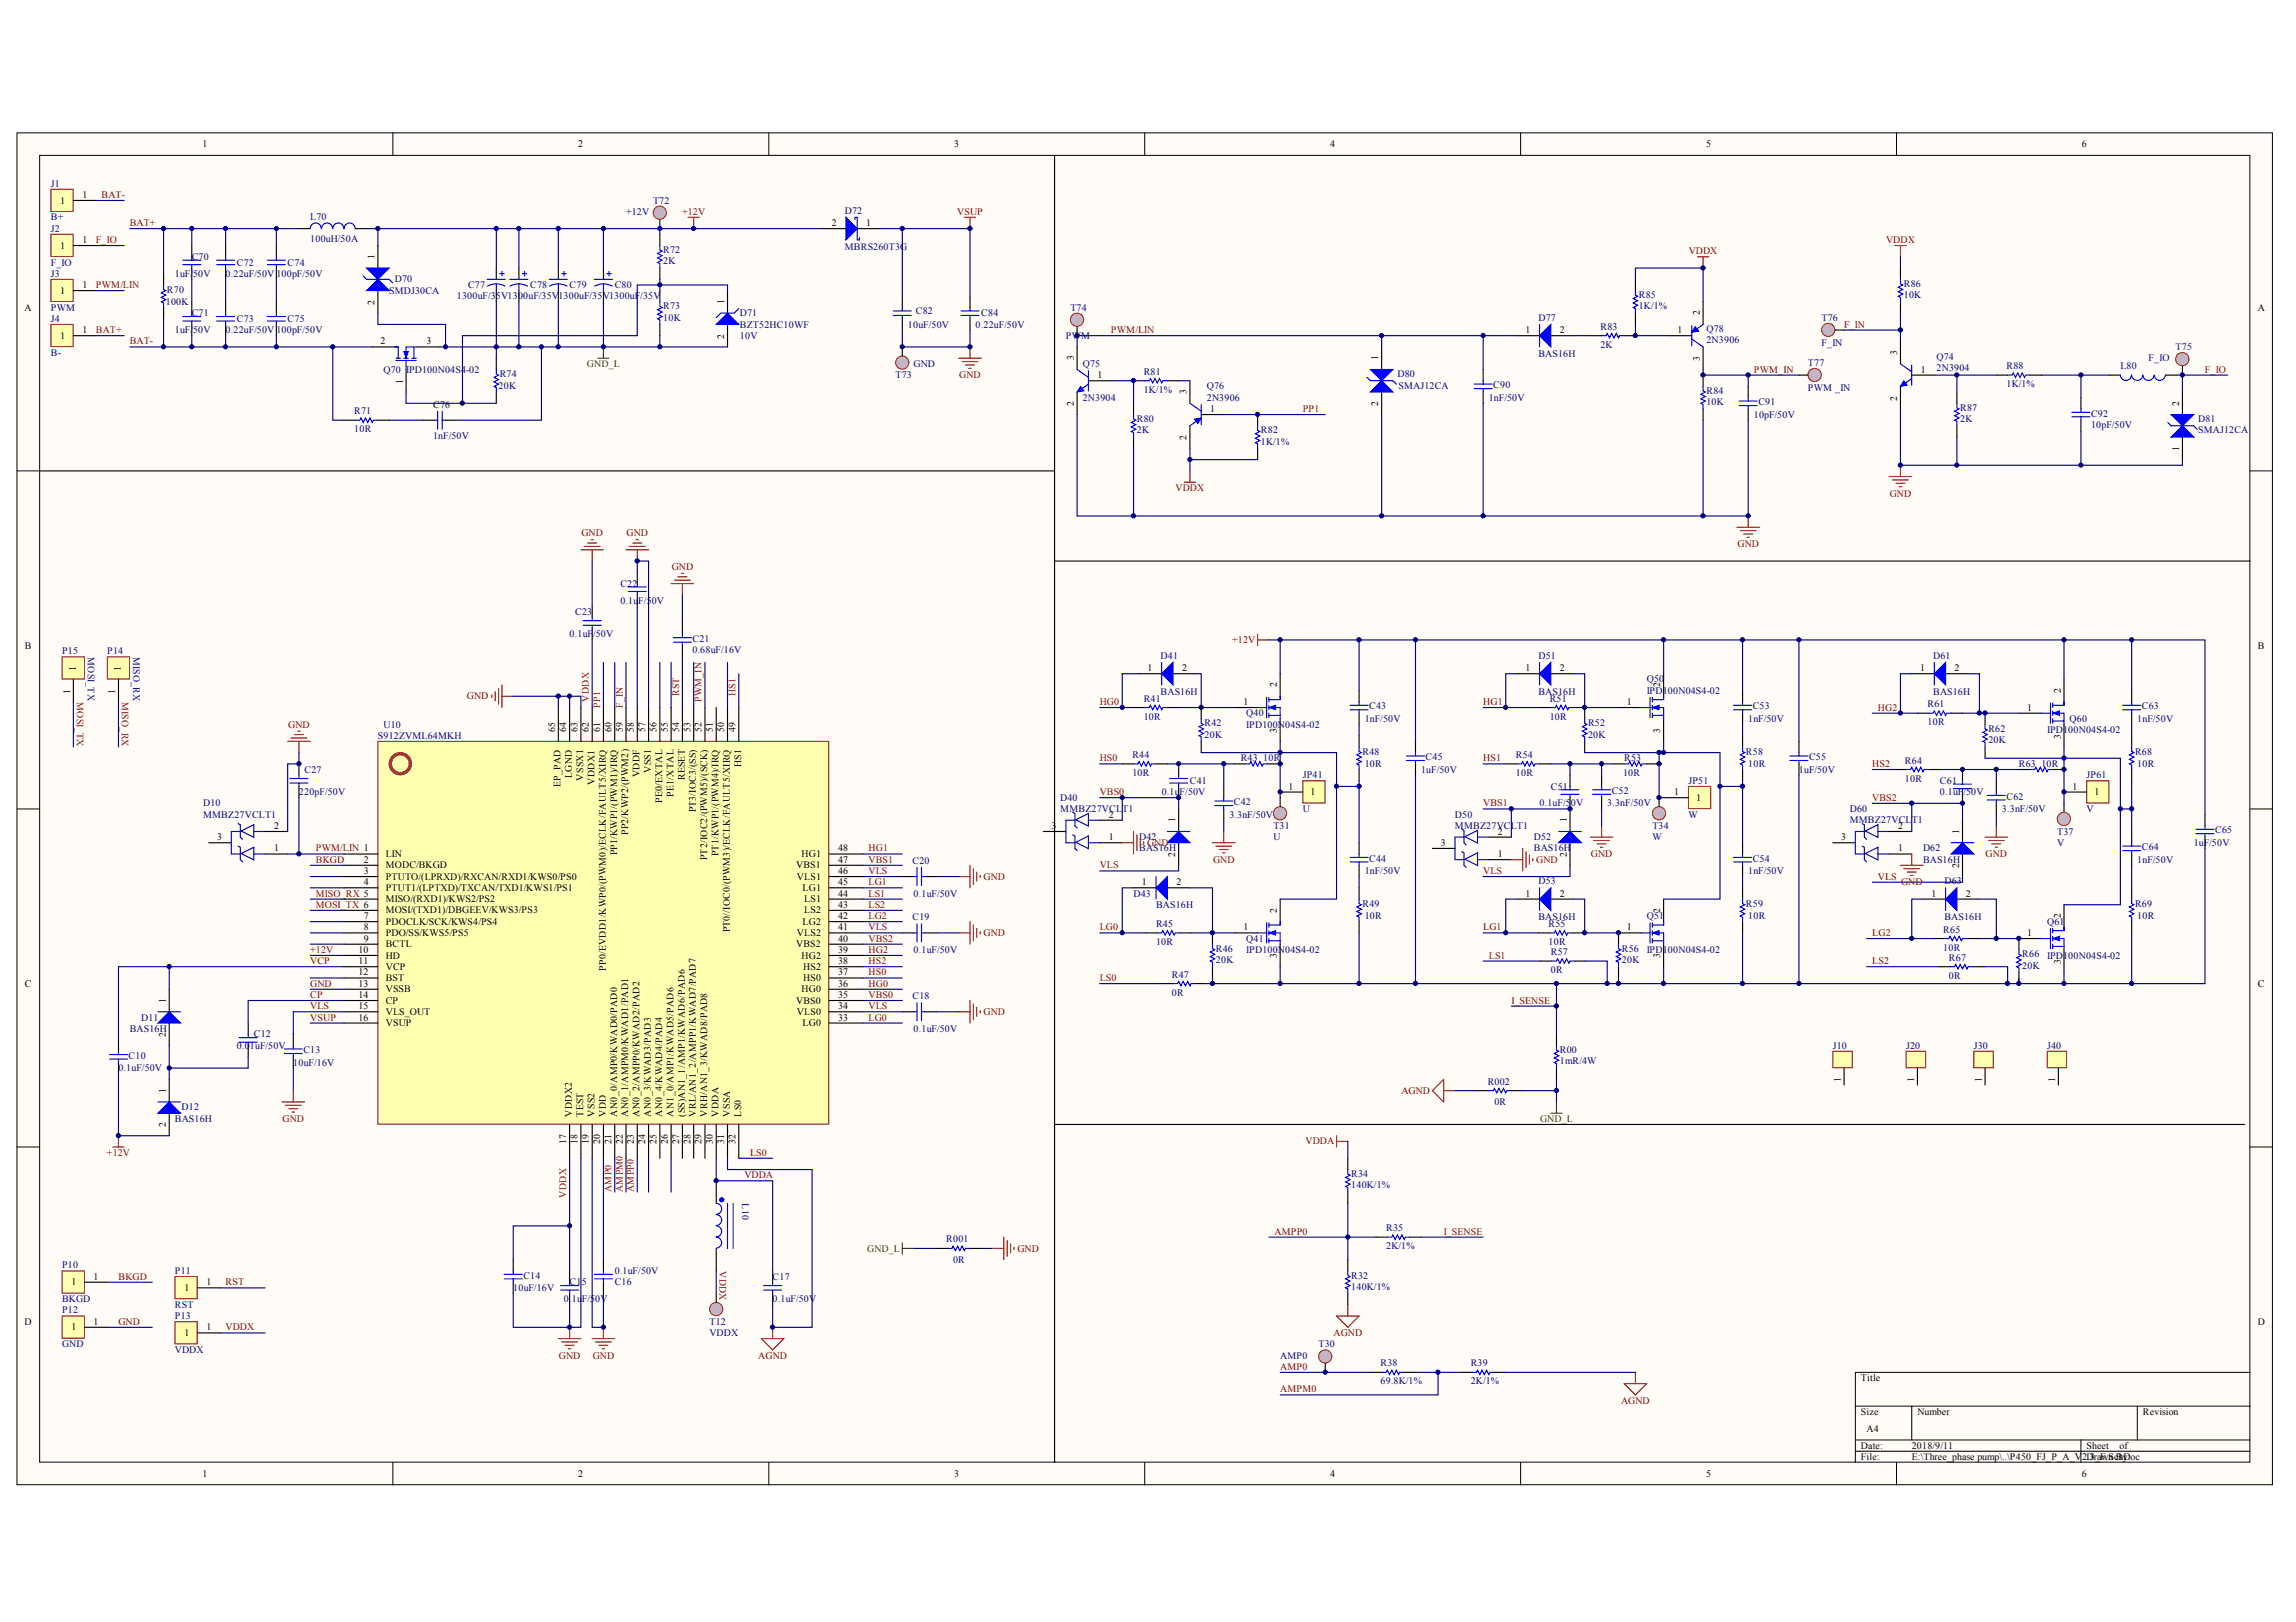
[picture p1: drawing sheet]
<svg xmlns="http://www.w3.org/2000/svg" width="297mm" height="210mm" viewBox="0 0 297 210" stroke-linecap="round" stroke-linejoin="round" font-family="sans-serif">
<defs><g id="words">
<g font-size="1.3">
<text x="26.2" y="19.1">1</text>
<text x="74.8" y="19.1">2</text>
<text x="123.4" y="19.1">3</text>
<text x="172.1" y="19.1">4</text>
<text x="220.7" y="19.1">5</text>
<text x="269.3" y="19.1">6</text>
<text x="7.8" y="26.3">1</text>
<text x="10.7" y="25.6">1</text>
<text x="107.6" y="29.3">2</text>
<text x="112.1" y="29.3">1</text>
<text x="7.8" y="32.2">1</text>
<text x="10.7" y="31.4">1</text>
<text x="48.5" y="33.5" transform="rotate(-90 48.5 33.5)">1</text>
<text x="3.2" y="40.2">A</text>
<text x="7.8" y="38">1</text>
<text x="10.7" y="37.3">1</text>
<text x="48.5" y="39.4" transform="rotate(-90 48.5 39.4)">2</text>
<text x="93.7" y="39.4" transform="rotate(-90 93.7 39.4)">1</text>
<text x="219.9" y="40.8" transform="rotate(-90 219.9 40.8)">2</text>
<text x="292.1" y="40.2">A</text>
<text x="7.8" y="43.8">1</text>
<text x="10.7" y="43.1">1</text>
<text x="49.2" y="44.6">2</text>
<text x="55.2" y="44.6">3</text>
<text x="93.7" y="43.8" transform="rotate(-90 93.7 43.8)">2</text>
<text x="138.9" y="46.6" transform="rotate(-90 138.9 46.6)">3</text>
<text x="178.3" y="46.6" transform="rotate(-90 178.3 46.6)">1</text>
<text x="197.3" y="43.1">1</text>
<text x="201.8" y="43.1">2</text>
<text x="217" y="43.1">1</text>
<text x="219.9" y="46.7" transform="rotate(-90 219.9 46.7)">3</text>
<text x="245.4" y="45.9" transform="rotate(-90 245.4 45.9)">3</text>
<text x="52.1" y="49.7" transform="rotate(-90 52.1 49.7)">1</text>
<text x="138.9" y="52.6" transform="rotate(-90 138.9 52.6)">2</text>
<text x="142" y="48.9">1</text>
<text x="153.5" y="51" transform="rotate(-90 153.5 51)">3</text>
<text x="156.6" y="53.3">1</text>
<text x="178.3" y="52.6" transform="rotate(-90 178.3 52.6)">2</text>
<text x="245.4" y="51.8" transform="rotate(-90 245.4 51.8)">2</text>
<text x="248.5" y="48.2">1</text>
<text x="281.9" y="52.5" transform="rotate(-90 281.9 52.5)">2</text>
<text x="153.5" y="56.9" transform="rotate(-90 153.5 56.9)">2</text>
<text x="281.9" y="58.4" transform="rotate(-90 281.9 58.4)">1</text>
<text x="3.2" y="84">B</text>
<text x="292.1" y="84">B</text>
<text x="9.1" y="89.8" transform="rotate(-90 9.1 89.8)">1</text>
<text x="9.8" y="86.9" transform="rotate(-90 9.8 86.9)">1</text>
<text x="14.9" y="89.8" transform="rotate(-90 14.9 89.8)">1</text>
<text x="15.6" y="86.9" transform="rotate(-90 15.6 86.9)">1</text>
<text x="148.5" y="86.9">1</text>
<text x="152.9" y="86.9">2</text>
<text x="165.2" y="88.9" transform="rotate(-90 165.2 88.9)">2</text>
<text x="197.3" y="86.9">1</text>
<text x="201.8" y="86.9">2</text>
<text x="214.8" y="88.9" transform="rotate(-90 214.8 88.9)">2</text>
<text x="248.4" y="86.9">1</text>
<text x="252.9" y="86.9">2</text>
<text x="266.6" y="89.7" transform="rotate(-90 266.6 89.7)">2</text>
<text x="71.8" y="94.8" transform="rotate(-90 71.8 94.8)">65</text>
<text x="73.3" y="94.8" transform="rotate(-90 73.3 94.8)">64</text>
<text x="74.7" y="94.8" transform="rotate(-90 74.7 94.8)">63</text>
<text x="76.2" y="94.8" transform="rotate(-90 76.2 94.8)">62</text>
<text x="77.6" y="94.8" transform="rotate(-90 77.6 94.8)">61</text>
<text x="79.1" y="94.8" transform="rotate(-90 79.1 94.8)">60</text>
<text x="80.6" y="94.8" transform="rotate(-90 80.6 94.8)">59</text>
<text x="82" y="94.8" transform="rotate(-90 82 94.8)">58</text>
<text x="83.5" y="94.8" transform="rotate(-90 83.5 94.8)">57</text>
<text x="84.9" y="94.8" transform="rotate(-90 84.9 94.8)">56</text>
<text x="86.4" y="94.8" transform="rotate(-90 86.4 94.8)">55</text>
<text x="87.9" y="94.8" transform="rotate(-90 87.9 94.8)">54</text>
<text x="89.3" y="94.8" transform="rotate(-90 89.3 94.8)">53</text>
<text x="90.8" y="94.8" transform="rotate(-90 90.8 94.8)">52</text>
<text x="92.2" y="94.8" transform="rotate(-90 92.2 94.8)">51</text>
<text x="93.7" y="94.8" transform="rotate(-90 93.7 94.8)">50</text>
<text x="95.1" y="94.8" transform="rotate(-90 95.1 94.8)">49</text>
<text x="160.9" y="91.2">1</text>
<text x="165.2" y="94.9" transform="rotate(-90 165.2 94.9)">3</text>
<text x="210.5" y="91.2">1</text>
<text x="214.8" y="94.9" transform="rotate(-90 214.8 94.9)">3</text>
<text x="262.3" y="92">1</text>
<text x="266.6" y="95.6" transform="rotate(-90 266.6 95.6)">3</text>
<text x="72.5" y="101.8" transform="rotate(-90 72.5 101.8)">EP_PAD</text>
<text x="74" y="100.7" transform="rotate(-90 74 100.7)">LGND</text>
<text x="75.5" y="101" transform="rotate(-90 75.5 101)">VSSX1</text>
<text x="76.9" y="101.5" transform="rotate(-90 76.9 101.5)">VDDX1</text>
<text x="82.7" y="100.6" transform="rotate(-90 82.7 100.6)">VDDF</text>
<text x="84.2" y="100" transform="rotate(-90 84.2 100)">VSS1</text>
<text x="88.6" y="101" transform="rotate(-90 88.6 101)">RESET</text>
<text x="95.9" y="99.3" transform="rotate(-90 95.9 99.3)">HS1</text>
<text x="35.5" y="107.3">2</text>
<text x="85.7" y="103.9" transform="rotate(-90 85.7 103.9)">PE0/EXTAL</text>
<text x="87.1" y="103.1" transform="rotate(-90 87.1 103.1)">PE1/XTAL</text>
<text x="90" y="105.1" transform="rotate(-90 90 105.1)">PT3/IOC3/(SS)</text>
<text x="136.1" y="107.3">3</text>
<text x="143.4" y="105.8">2</text>
<text x="152.1" y="106.4" transform="rotate(-90 152.1 106.4)">1</text>
<text x="166.7" y="102.2">1</text>
<text x="169.6" y="102.9">1</text>
<text x="202.7" y="106.4" transform="rotate(-90 202.7 106.4)">1</text>
<text x="216.6" y="102.9">1</text>
<text x="219.5" y="103.6">1</text>
<text x="245.6" y="107.3">2</text>
<text x="253.5" y="107.9" transform="rotate(-90 253.5 107.9)">1</text>
<text x="268.1" y="102.2">1</text>
<text x="271" y="102.9">1</text>
<text x="28.1" y="108.7">3</text>
<text x="35.5" y="110.2">1</text>
<text x="47" y="113.1">3</text>
<text x="47" y="111.6">2</text>
<text x="49.9" y="110.9">LIN</text>
<text x="49.9" y="113.8">PTUTO/(LPRXD)/RXCAN/RXD1/KWS0/PS0</text>
<text x="49.9" y="112.4">MODC/BKGD</text>
<text x="79.8" y="110.7" transform="rotate(-90 79.8 110.7)">PP1/KWP1/(PWM1)/IRQ</text>
<text x="81.3" y="108.1" transform="rotate(-90 81.3 108.1)">PP2/KWP2/(PWM2)</text>
<text x="91.5" y="111.3" transform="rotate(-90 91.5 111.3)">PT2/IOC2/(PWM5)/(SCK)</text>
<text x="93" y="110.8" transform="rotate(-90 93 110.8)">PT1/KWP1/(PWM4)/IRQ</text>
<text x="103" y="112.4">VBS1</text>
<text x="103.1" y="113.8">VLS1</text>
<text x="103.7" y="110.9">HG1</text>
<text x="108.4" y="110.2">48</text>
<text x="108.4" y="111.6">47</text>
<text x="108.4" y="113.1">46</text>
<text x="143.4" y="108.7">1</text>
<text x="152.1" y="110.9" transform="rotate(-90 152.1 110.9)">2</text>
<text x="186.4" y="109.5">3</text>
<text x="193.8" y="110.9">1</text>
<text x="193.8" y="108">2</text>
<text x="202.7" y="110.9" transform="rotate(-90 202.7 110.9)">2</text>
<text x="238.2" y="108.7">3</text>
<text x="245.6" y="110.2">1</text>
<text x="253.5" y="112.4" transform="rotate(-90 253.5 112.4)">2</text>
<text x="47" y="114.6">4</text>
<text x="47" y="118.9">7</text>
<text x="49.9" y="115.3">PTUT1/(LPTXD)/TXCAN/TXD1/KWS1/PS1</text>
<text x="49.9" y="116.8">MISO/(RXD1)/KWS2/PS2</text>
<text x="49.9" y="118.2">MOSI/(TXD1)/DBGEEV/KWS3/PS3</text>
<text x="49.9" y="119.7">PDOCLK/SCK/KWS4/PS4</text>
<text x="103.8" y="115.3">LG1</text>
<text x="103.8" y="119.7">LG2</text>
<text x="104" y="116.8">LS1</text>
<text x="104" y="118.2">LS2</text>
<text x="108.4" y="114.6">45</text>
<text x="108.4" y="116">44</text>
<text x="108.4" y="118.9">42</text>
<text x="108.4" y="117.5">43</text>
<text x="147.7" y="114.6">1</text>
<text x="152.2" y="114.6">2</text>
<text x="165.2" y="118.1" transform="rotate(-90 165.2 118.1)">2</text>
<text x="197.3" y="116">1</text>
<text x="201.8" y="116">2</text>
<text x="214.8" y="118.1" transform="rotate(-90 214.8 118.1)">2</text>
<text x="249.9" y="116">1</text>
<text x="254.3" y="116">2</text>
<text x="266.6" y="118.8" transform="rotate(-90 266.6 118.8)">2</text>
<text x="46.4" y="124.8">11</text>
<text x="46.4" y="123.3">10</text>
<text x="47" y="120.4">8</text>
<text x="47" y="121.9">9</text>
<text x="49.9" y="121.1">PDO/SS/KWS5/PS5</text>
<text x="49.9" y="125.5">VCP</text>
<text x="49.9" y="122.6">BCTL</text>
<text x="49.9" y="124">HD</text>
<text x="78.4" y="125.6" transform="rotate(-90 78.4 125.6)">PP0/EVDD1/KWP0/(PWM0)/ECLK/FAULT5/XIRQ</text>
<text x="94.4" y="120.7" transform="rotate(-90 94.4 120.7)">PT0//IOC0/(PWM3)/ECLK/FAULT5/XIRQ</text>
<text x="103" y="122.6">VBS2</text>
<text x="103.1" y="121.1">VLS2</text>
<text x="103.7" y="124">HG2</text>
<text x="103.9" y="125.5">HS2</text>
<text x="108.4" y="124.8">38</text>
<text x="108.4" y="123.3">39</text>
<text x="108.4" y="121.9">40</text>
<text x="108.4" y="120.4">41</text>
<text x="160.9" y="120.4">1</text>
<text x="165.2" y="124" transform="rotate(-90 165.2 124)">3</text>
<text x="210.5" y="120.4">1</text>
<text x="214.8" y="124" transform="rotate(-90 214.8 124)">3</text>
<text x="262.3" y="121.1">1</text>
<text x="266.6" y="124.8" transform="rotate(-90 266.6 124.8)">3</text>
<text x="3.2" y="127.7">C</text>
<text x="21.5" y="129.8" transform="rotate(-90 21.5 129.8)">1</text>
<text x="46.4" y="126.2">12</text>
<text x="46.4" y="127.7">13</text>
<text x="46.4" y="129.1">14</text>
<text x="46.4" y="130.6">15</text>
<text x="49.9" y="127">BST</text>
<text x="49.9" y="128.4">VSSB</text>
<text x="49.9" y="129.9">CP</text>
<text x="49.9" y="131.3">VLS_OUT</text>
<text x="103" y="129.9">VBS0</text>
<text x="103.1" y="131.3">VLS0</text>
<text x="103.7" y="128.4">HG0</text>
<text x="103.9" y="127">HS0</text>
<text x="108.4" y="126.2">37</text>
<text x="108.4" y="127.7">36</text>
<text x="108.4" y="129.1">35</text>
<text x="108.4" y="130.6">34</text>
<text x="292.1" y="127.7">C</text>
<text x="21.5" y="134.2" transform="rotate(-90 21.5 134.2)">2</text>
<text x="46.4" y="132.1">16</text>
<text x="49.9" y="132.8">VSUP</text>
<text x="103.8" y="132.8">LG0</text>
<text x="108.4" y="132.1">33</text>
<text x="21.5" y="141.4" transform="rotate(-90 21.5 141.4)">1</text>
<text x="238.1" y="140.1" transform="rotate(-90 238.1 140.1)">1</text>
<text x="247.6" y="140.1" transform="rotate(-90 247.6 140.1)">1</text>
<text x="256.4" y="140.1" transform="rotate(-90 256.4 140.1)">1</text>
<text x="265.9" y="140.1" transform="rotate(-90 265.9 140.1)">1</text>
<text x="21.5" y="145.9" transform="rotate(-90 21.5 145.9)">2</text>
<text x="73.3" y="148" transform="rotate(-90 73.3 148)">17</text>
<text x="74" y="144.5" transform="rotate(-90 74 144.5)">VDDX2</text>
<text x="74.7" y="148" transform="rotate(-90 74.7 148)">18</text>
<text x="75.5" y="144.5" transform="rotate(-90 75.5 144.5)">TEST</text>
<text x="76.2" y="148" transform="rotate(-90 76.2 148)">19</text>
<text x="76.9" y="144.5" transform="rotate(-90 76.9 144.5)">VSS2</text>
<text x="77.6" y="148" transform="rotate(-90 77.6 148)">20</text>
<text x="78.4" y="144.5" transform="rotate(-90 78.4 144.5)">VDD</text>
<text x="79.1" y="148" transform="rotate(-90 79.1 148)">21</text>
<text x="79.8" y="144.5" transform="rotate(-90 79.8 144.5)">AN0_0/AMP0/KWAD0/PAD0</text>
<text x="80.6" y="148" transform="rotate(-90 80.6 148)">22</text>
<text x="81.3" y="144.5" transform="rotate(-90 81.3 144.5)">AN0_1/AMPM0/KWAD1/PAD1</text>
<text x="82" y="148" transform="rotate(-90 82 148)">23</text>
<text x="82.7" y="144.5" transform="rotate(-90 82.7 144.5)">AN0_2/AMPP0/KWAD2/PAD2</text>
<text x="83.5" y="148" transform="rotate(-90 83.5 148)">24</text>
<text x="84.2" y="144.5" transform="rotate(-90 84.2 144.5)">AN0_3/KWAD3/PAD3</text>
<text x="84.9" y="148" transform="rotate(-90 84.9 148)">25</text>
<text x="85.7" y="144.5" transform="rotate(-90 85.7 144.5)">AN0_4/KWAD4/PAD4</text>
<text x="86.4" y="148" transform="rotate(-90 86.4 148)">26</text>
<text x="87.1" y="144.5" transform="rotate(-90 87.1 144.5)">AN1_0/AMP1/KWAD5/PAD6</text>
<text x="87.9" y="148" transform="rotate(-90 87.9 148)">27</text>
<text x="88.6" y="144.5" transform="rotate(-90 88.6 144.5)">(SS)AN1_1/AMP1/KWAD6/PAD6</text>
<text x="89.3" y="148" transform="rotate(-90 89.3 148)">28</text>
<text x="90" y="144.5" transform="rotate(-90 90 144.5)">VRL/AN1_2/AMPP1/KWAD7/PAD7</text>
<text x="90.8" y="148" transform="rotate(-90 90.8 148)">29</text>
<text x="91.5" y="144.5" transform="rotate(-90 91.5 144.5)">VRH/AN1_3/KWAD8/PAD8</text>
<text x="92.2" y="148" transform="rotate(-90 92.2 148)">30</text>
<text x="93" y="144.5" transform="rotate(-90 93 144.5)">VDDA</text>
<text x="93.7" y="148" transform="rotate(-90 93.7 148)">31</text>
<text x="94.4" y="144.5" transform="rotate(-90 94.4 144.5)">VSSA</text>
<text x="95.1" y="148" transform="rotate(-90 95.1 148)">32</text>
<text x="95.9" y="144.5" transform="rotate(-90 95.9 144.5)">LS0</text>
<text x="9.3" y="166.3">1</text>
<text x="12.1" y="165.6">1</text>
<text x="23.8" y="167.1">1</text>
<text x="26.7" y="166.3">1</text>
<text x="3.2" y="171.5">D</text>
<text x="9.3" y="172.2">1</text>
<text x="12.1" y="171.4">1</text>
<text x="23.8" y="172.9">1</text>
<text x="26.7" y="172.2">1</text>
<text x="292.1" y="171.5">D</text>
<text x="240.8" y="178.7">Title</text>
<text x="240.8" y="183.1">Size</text>
<text x="241.5" y="185.3">A4</text>
<text x="248.1" y="183.1">Number</text>
<text x="277.2" y="183.1">Revision</text>
<text x="26.2" y="191.1">1</text>
<text x="74.8" y="191.1">2</text>
<text x="123.4" y="191.1">3</text>
<text x="172.1" y="191.1">4</text>
<text x="220.7" y="191.1">5</text>
<text x="240.8" y="187.5">Date:</text>
<text x="240.8" y="188.9">File:</text>
<text x="247.3" y="187.5">2018/9/11</text>
<text x="247.3" y="188.9">E:\Three_phase pump\..\P450_FJ_P_A_V2DrawSchDoc</text>
<text x="269.3" y="191.1">6</text>
<text x="269.9" y="187.5">Sheet</text>
<text x="270" y="188.9">.3_F.n By:</text>
<text x="274.2" y="187.5">of</text>
</g>
<g font-size="1.3" fill="#000080">
<text x="6.6" y="24.2">J1</text>
<text x="6.6" y="28.5">B+</text>
<text x="6.6" y="30">J2</text>
<text x="40.1" y="28.5">L70</text>
<text x="81" y="27.8">+12V</text>
<text x="84.5" y="26.3">T72</text>
<text x="109.3" y="27.7">D72</text>
<text x="6.6" y="34.4">F_IO</text>
<text x="6.6" y="35.8">J3</text>
<text x="22.6" y="35.8">1uF/50V</text>
<text x="24.8" y="33.6">C70</text>
<text x="29.2" y="35.8">0.22uF/50V 100pF/50V</text>
<text x="30.6" y="34.4">C72</text>
<text x="37.2" y="34.4">C74</text>
<text x="40.1" y="31.3">100uH/50A</text>
<text x="85.8" y="34.2">2K</text>
<text x="85.8" y="32.8">R72</text>
<text x="109.3" y="32.3">MBRS260T3G</text>
<text x="6.6" y="40.2">PWM</text>
<text x="6.6" y="41.7">J4</text>
<text x="21.5" y="39.5">100K</text>
<text x="21.6" y="37.9">R70</text>
<text x="24.8" y="40.9">C71</text>
<text x="30.6" y="41.7">C73</text>
<text x="37.2" y="41.7">C75</text>
<text x="50.3" y="38">SMDJ30CA</text>
<text x="51.1" y="36.5">D70</text>
<text x="59.1" y="38.7">1300uF/35V1300uF/35V1300uF/35V1300uF/35V</text>
<text x="60.6" y="37.3">C77</text>
<text x="68.6" y="37.3">C78</text>
<text x="73.7" y="37.3">C79</text>
<text x="79.5" y="37.3">C80</text>
<text x="85.8" y="41.5">10K</text>
<text x="85.8" y="40">R73</text>
<text x="95.7" y="40.9">D71</text>
<text x="118.5" y="40.6">C82</text>
<text x="127" y="40.9">C84</text>
<text x="138.5" y="40.2">T74</text>
<text x="199" y="41.5">D77</text>
<text x="212" y="40">1K/1%</text>
<text x="212" y="38.6">R85</text>
<text x="235.7" y="41.5">T76</text>
<text x="246.3" y="38.6">10K</text>
<text x="246.3" y="37.1">R86</text>
<text x="6.6" y="46">B-</text>
<text x="22.6" y="43.1">1uF/50V</text>
<text x="29.2" y="43.1">0.22uF/50V 100pF/50V</text>
<text x="95.7" y="43.8">10V</text>
<text x="95.7" y="42.4">BZT52HC10WF</text>
<text x="117.5" y="42.4">10uF/50V</text>
<text x="118.2" y="47.5">GND</text>
<text x="126.2" y="42.4">0.22uF/50V</text>
<text x="137.9" y="43.8">PWM</text>
<text x="140.1" y="47.5">Q75</text>
<text x="199" y="46.2">BAS16H</text>
<text x="207.1" y="45">2K</text>
<text x="207.1" y="42.7">R83</text>
<text x="220.8" y="43">Q78</text>
<text x="220.8" y="44.4">2N3906</text>
<text x="233.9" y="47.3">T77</text>
<text x="235.7" y="44.7">F_IN</text>
<text x="250.5" y="46.6">Q74</text>
<text x="259.6" y="47.8">R88</text>
<text x="274.3" y="47.8">L80</text>
<text x="278" y="46.8">F_IO</text>
<text x="281.5" y="45.3">T75</text>
<text x="45.8" y="53.6">R71</text>
<text x="49.6" y="48.2">Q70</text>
<text x="52.5" y="48.2">IPD100N04S4-02</text>
<text x="56" y="52.7">C76</text>
<text x="64.5" y="50.4">20K</text>
<text x="64.6" y="48.8">R74</text>
<text x="115.9" y="48.9">T73</text>
<text x="140.1" y="51.9">2N3904</text>
<text x="148" y="50.8">1K/1%</text>
<text x="148" y="48.5">R81</text>
<text x="156.1" y="50.4">Q76</text>
<text x="156.1" y="51.9">2N3906</text>
<text x="180.8" y="48.8">D80</text>
<text x="180.9" y="50.4">SMAJ12CA</text>
<text x="192.6" y="51.9">1nF/50V</text>
<text x="193.2" y="50.3">C90</text>
<text x="220.8" y="52.4">10K</text>
<text x="220.8" y="51">R84</text>
<text x="227.5" y="52.4">C91</text>
<text x="233.9" y="50.5">PWM _IN</text>
<text x="250.5" y="48.1">2N3904</text>
<text x="253.6" y="53.2">R87</text>
<text x="259.6" y="50.1">1K/1%</text>
<text x="270.5" y="53.9">C92</text>
<text x="45.8" y="55.9">10R</text>
<text x="56" y="56.8">1nF/50V</text>
<text x="147.1" y="56.1">2K</text>
<text x="147.1" y="54.6">R80</text>
<text x="163.1" y="57.5">1K/1%</text>
<text x="163.1" y="56.1">R82</text>
<text x="226.9" y="54">10pF/50V</text>
<text x="253.6" y="54.6">2K</text>
<text x="270.5" y="55.4">10pF/50V</text>
<text x="284.4" y="54.6">D81</text>
<text x="284.4" y="56.1">SMAJ12CA</text>
<text x="80.3" y="75.9">C22</text>
<text x="73.7" y="82.5">0.1uF/50V</text>
<text x="74.4" y="79.6">C23</text>
<text x="80.3" y="78.1">0.1uF/50V</text>
<text x="89.6" y="83.1">C21</text>
<text x="8" y="84.7">P15</text>
<text x="11.4" y="85" transform="rotate(90 11.4 85)">MOSI_TX</text>
<text x="13.9" y="84.7">P14</text>
<text x="17.2" y="85" transform="rotate(90 17.2 85)">MISO_RX</text>
<text x="89.6" y="84.5">0.68uF/16V</text>
<text x="150.1" y="85.3">D41</text>
<text x="150.1" y="89.9">BAS16H</text>
<text x="199" y="85.3">D51</text>
<text x="199" y="89.9">BAS16H</text>
<text x="213" y="88.3">Q50</text>
<text x="213" y="89.8">IPD100N04S4-02</text>
<text x="250.1" y="85.3">D61</text>
<text x="250.1" y="89.9">BAS16H</text>
<text x="48.9" y="95.6">S912ZVML64MKH</text>
<text x="49.6" y="94.1">U10</text>
<text x="148" y="93.1">10R</text>
<text x="148" y="90.8">R41</text>
<text x="155.8" y="95.5">20K</text>
<text x="155.8" y="94">R42</text>
<text x="161.2" y="92.7">Q40</text>
<text x="161.2" y="94.1">IPD100N04S4-02</text>
<text x="176.6" y="93.4">1nF/50V</text>
<text x="177.1" y="91.8">C43</text>
<text x="200.5" y="93.1">10R</text>
<text x="200.5" y="90.8">R51</text>
<text x="205.5" y="95.5">20K</text>
<text x="205.5" y="94">R52</text>
<text x="226.2" y="93.4">1nF/50V</text>
<text x="226.8" y="91.8">C53</text>
<text x="249.4" y="93.9">10R</text>
<text x="249.4" y="91.5">R61</text>
<text x="257.2" y="94.7">R62</text>
<text x="264.8" y="94.9">IPD100N04S4-02</text>
<text x="267.8" y="93.4">Q60</text>
<text x="276.5" y="93.4">1nF/50V</text>
<text x="277.1" y="91.8">C63</text>
<text x="39.4" y="100">C27</text>
<text x="146.5" y="100.4">10R</text>
<text x="146.5" y="98.1">R44</text>
<text x="153.9" y="101.4">C41</text>
<text x="160.5" y="98.5">R43</text>
<text x="163.4" y="98.5">10R</text>
<text x="168.5" y="100.7">JP41</text>
<text x="176.3" y="97.6">R48</text>
<text x="176.6" y="99.3">10R</text>
<text x="183.9" y="100">1uF/50V</text>
<text x="184.4" y="98.4">C45</text>
<text x="196.1" y="100.4">10R</text>
<text x="196.1" y="98.1">R54</text>
<text x="210" y="100.4">10R</text>
<text x="210.1" y="98.5">R53</text>
<text x="218.4" y="101.4">JP51</text>
<text x="225.9" y="97.6">R58</text>
<text x="226.2" y="99.3">10R</text>
<text x="232.7" y="100">1uF/50V</text>
<text x="234" y="98.4">C55</text>
<text x="246.5" y="101.1">10R</text>
<text x="246.5" y="98.8">R64</text>
<text x="251" y="101.4">C61</text>
<text x="257.2" y="96.2">20K</text>
<text x="261.2" y="99.3">R63</text>
<text x="264.1" y="99.3">10R</text>
<text x="269.9" y="100.7">JP61</text>
<text x="276.2" y="97.6">R68</text>
<text x="276.5" y="99.3">10R</text>
<text x="26.3" y="104.4">D10</text>
<text x="26.3" y="105.8">MMBZ27VCLT1</text>
<text x="38.7" y="102.9">220pF/50V</text>
<text x="137.2" y="103.6">D40</text>
<text x="137.2" y="105.1">MMBZ27VCLT1</text>
<text x="150.3" y="102.9">0.1uF/50V</text>
<text x="159.1" y="105.8">3.3nF/50V</text>
<text x="159.6" y="104.2">C42</text>
<text x="164.7" y="107.3">T31</text>
<text x="168.5" y="105.1">U</text>
<text x="188.2" y="105.8">D50</text>
<text x="188.2" y="107.3">MMBZ27VCLT1</text>
<text x="199.2" y="104.4">0.1uF/50V</text>
<text x="200.6" y="102.2">C51</text>
<text x="207.9" y="104.4">3.3nF/50V</text>
<text x="208.5" y="102.8">C52</text>
<text x="213.8" y="107.3">T34</text>
<text x="218.4" y="105.8">W</text>
<text x="239.3" y="105.1">D60</text>
<text x="239.3" y="106.5">MMBZ27VCLT1</text>
<text x="251" y="102.9">0.1uF/50V</text>
<text x="259" y="105.1">3.3nF/50V</text>
<text x="259.6" y="103.5">C62</text>
<text x="269.9" y="105.1">V</text>
<text x="286.6" y="107.9">C65</text>
<text x="118" y="111.8">C20</text>
<text x="147.4" y="108.7">D42</text>
<text x="147.4" y="110.2">BAS16H</text>
<text x="164.7" y="108.7">U</text>
<text x="176.6" y="113.1">1nF/50V</text>
<text x="177.1" y="111.5">C44</text>
<text x="198.4" y="108.7">D52</text>
<text x="198.4" y="110.2">BAS16H</text>
<text x="213.8" y="108.7">W</text>
<text x="226.2" y="113.1">1nF/50V</text>
<text x="226.8" y="111.5">C54</text>
<text x="248.8" y="110.2">D62</text>
<text x="248.8" y="111.6">BAS16H</text>
<text x="266.1" y="108">T37</text>
<text x="266.1" y="109.5">V</text>
<text x="276.5" y="111.6">1nF/50V</text>
<text x="277.1" y="110">C64</text>
<text x="283.8" y="109.5">1uF/50V</text>
<text x="118" y="119.1">C19</text>
<text x="118.2" y="116">0.1uF/50V</text>
<text x="146.6" y="116">D43</text>
<text x="149.6" y="120">R45</text>
<text x="149.6" y="117.5">BAS16H</text>
<text x="176.3" y="117.3">R49</text>
<text x="176.6" y="118.9">10R</text>
<text x="199" y="114.4">D53</text>
<text x="199" y="119.1">BAS16H</text>
<text x="200.3" y="120">R55</text>
<text x="213" y="118.9">Q51</text>
<text x="225.9" y="117.3">R59</text>
<text x="226.2" y="118.9">10R</text>
<text x="251.6" y="114.4">D63</text>
<text x="251.6" y="119.1">BAS16H</text>
<text x="264.8" y="119.7">Q61</text>
<text x="276.2" y="117.3">R69</text>
<text x="276.5" y="118.9">10R</text>
<text x="118.2" y="123.3">0.1uF/50V</text>
<text x="149.6" y="122.3">10R</text>
<text x="157.3" y="124.6">20K</text>
<text x="157.3" y="123.2">R46</text>
<text x="161.2" y="121.9">Q41</text>
<text x="161.2" y="123.3">IPD100N04S4-02</text>
<text x="200.3" y="122.3">10R</text>
<text x="200.6" y="125.9">0R</text>
<text x="200.6" y="123.6">R57</text>
<text x="209.8" y="124.6">20K</text>
<text x="209.8" y="123.2">R56</text>
<text x="213" y="123.3">IPD100N04S4-02</text>
<text x="251.4" y="123">10R</text>
<text x="251.4" y="120.7">R65</text>
<text x="252.1" y="124.3">R67</text>
<text x="261.6" y="125.4">20K</text>
<text x="261.6" y="123.9">R66</text>
<text x="264.8" y="124">IPD100N04S4-02</text>
<text x="118" y="129.3">C18</text>
<text x="151.6" y="128.9">0R</text>
<text x="151.6" y="126.5">R47</text>
<text x="252.1" y="126.7">0R</text>
<text x="16.6" y="137">C10</text>
<text x="16.8" y="133.5">BAS16H</text>
<text x="18.2" y="132.1">D11</text>
<text x="30.6" y="135.7">0.01uF/50V</text>
<text x="32.8" y="134.3">C12</text>
<text x="37.9" y="137.9">10uF/16V</text>
<text x="39.3" y="136.3">C13</text>
<text x="118.2" y="133.5">0.1uF/50V</text>
<text x="201.8" y="137.8">1mR/4W</text>
<text x="201.8" y="136.3">R00</text>
<text x="237.1" y="135.7">J10</text>
<text x="246.6" y="135.7">J20</text>
<text x="255.4" y="135.7">J30</text>
<text x="264.8" y="135.7">J40</text>
<text x="15.3" y="138.6">0.1uF/50V</text>
<text x="23.5" y="143.6">D12</text>
<text x="192.5" y="140.4">R002</text>
<text x="193.3" y="143">0R</text>
<text x="22.6" y="145.2">BAS16H</text>
<text x="96" y="155.7" transform="rotate(90 96 155.7)">L10</text>
<text x="174.8" y="153.8">140K/1%</text>
<text x="174.8" y="152.3">R34</text>
<text x="122.4" y="160.8">R001</text>
<text x="179.3" y="161.7">2K/1%</text>
<text x="179.3" y="159.3">R35</text>
<text x="8" y="164.1">P10</text>
<text x="22.6" y="164.9">P11</text>
<text x="66.4" y="167.1">10uF/16V</text>
<text x="67.7" y="165.5">C14</text>
<text x="73.7" y="166.3">C1</text>
<text x="75.3" y="166.3">5</text>
<text x="79.5" y="164.9">0.1uF/50V</text>
<text x="79.5" y="166.3">C16</text>
<text x="100" y="165.6">C17</text>
<text x="123.3" y="163.4">0R</text>
<text x="174.8" y="166.9">140K/1%</text>
<text x="174.8" y="165.5">R32</text>
<text x="8" y="168.5">BKGD</text>
<text x="8" y="170">P12</text>
<text x="22.6" y="170.7">P13</text>
<text x="22.6" y="169.2">RST</text>
<text x="73" y="168.5">0.1u</text>
<text x="75.3" y="168.5">F/50V</text>
<text x="91.8" y="171.4">T12</text>
<text x="91.8" y="172.9">VDDX</text>
<text x="100" y="168.5">0.1uF/50V</text>
<text x="8" y="174.4">GND</text>
<text x="22.6" y="175.1">VDDX</text>
<text x="165.6" y="175.8">AMP0</text>
<text x="170.6" y="174.4">T30</text>
<text x="178.6" y="179.2">69.8K/1%</text>
<text x="178.6" y="176.8">R38</text>
<text x="190.3" y="179.2">2K/1%</text>
<text x="190.3" y="176.8">R39</text>
</g>
<g font-size="1.3" fill="#800000">
<text x="13.1" y="25.6">BAT-</text>
<text x="16.8" y="29.3">BAT+</text>
<text x="88.3" y="27.8">+12V</text>
<text x="123.8" y="27.8">VSUP</text>
<text x="12.4" y="31.4">F_IO</text>
<text x="218.5" y="32.9">VDDX</text>
<text x="244" y="31.4">VDDX</text>
<text x="12.4" y="37.3">PWM/LIN</text>
<text x="12.4" y="43.1">BAT+</text>
<text x="16.8" y="44.6">BAT-</text>
<text x="143.7" y="43.1">PWM/LIN</text>
<text x="238.6" y="42.4">F_IN</text>
<text x="124.1" y="49">GND</text>
<text x="168.5" y="53.3">PP1</text>
<text x="226.9" y="48.2">PWM_IN</text>
<text x="285.3" y="48.2">F_IO</text>
<text x="152.1" y="63.5">VDDX</text>
<text x="244.5" y="64.3">GND</text>
<text x="75.2" y="69.4">GND</text>
<text x="81.1" y="69.4">GND</text>
<text x="224.8" y="70.8">GND</text>
<text x="86.9" y="73.7">GND</text>
<text x="159.4" y="83.2">+12V</text>
<text x="9.9" y="90.8" transform="rotate(90 9.9 90.8)">MOSI_TX</text>
<text x="15.8" y="90.8" transform="rotate(90 15.8 90.8)">MISO_RX</text>
<text x="37.3" y="94.1">GND</text>
<text x="60.4" y="90.5">GND</text>
<text x="76.2" y="90.8" transform="rotate(-90 76.2 90.8)">VDDX</text>
<text x="77.6" y="91.6" transform="rotate(-90 77.6 91.6)">PP1</text>
<text x="80.6" y="91.6" transform="rotate(-90 80.6 91.6)">F_IN</text>
<text x="87.9" y="90.1" transform="rotate(-90 87.9 90.1)">RST</text>
<text x="90.8" y="90.8" transform="rotate(-90 90.8 90.8)">PWM_IN</text>
<text x="95.1" y="90.1" transform="rotate(-90 95.1 90.1)">HS1</text>
<text x="142.3" y="91.2">HG0</text>
<text x="191.9" y="91.2">HG1</text>
<text x="242.9" y="92">HG2</text>
<text x="142.3" y="98.5">HS0</text>
<text x="191.9" y="98.5">HS1</text>
<text x="242.2" y="99.3">HS2</text>
<text x="142.3" y="102.9">VBS0</text>
<text x="191.9" y="104.4">VBS1</text>
<text x="242.2" y="103.6">VBS2</text>
<text x="40.9" y="111.6">BKGD</text>
<text x="40.9" y="110.2">PWM/LIN 1</text>
<text x="112.4" y="113.1">VLS</text>
<text x="112.4" y="110.2">HG1</text>
<text x="112.4" y="111.6">VBS1</text>
<text x="127.2" y="113.8">GND</text>
<text x="142.3" y="112.4">VLS</text>
<text x="148.4" y="109.5">GND</text>
<text x="156.9" y="111.7">GND</text>
<text x="191.9" y="113.1">VLS</text>
<text x="198.7" y="111.6">GND</text>
<text x="205.8" y="110.9">GND</text>
<text x="242.9" y="113.8">VLS</text>
<text x="256.9" y="110.9">GND</text>
<text x="40.9" y="117.5">MOSI_TX 6</text>
<text x="40.9" y="116">MISO_RX 5</text>
<text x="112.4" y="114.6">LG1</text>
<text x="112.4" y="118.9">LG2</text>
<text x="112.4" y="116">LS1</text>
<text x="112.4" y="117.5">LS2</text>
<text x="245.9" y="114.6">GND</text>
<text x="40.1" y="124.8">VCP</text>
<text x="40.1" y="123.3">+12V</text>
<text x="112.4" y="120.4">VLS</text>
<text x="112.4" y="124.8">HS2</text>
<text x="112.4" y="123.3">HG2</text>
<text x="112.4" y="121.9">VBS2</text>
<text x="127.2" y="121.1">GND</text>
<text x="142.3" y="120.4">LG0</text>
<text x="191.9" y="120.4">LG1</text>
<text x="192.6" y="124">LS1</text>
<text x="242.2" y="124.8">LS2</text>
<text x="242.2" y="121.1">LG2</text>
<text x="40.1" y="127.7">GND</text>
<text x="40.1" y="129.1">CP</text>
<text x="40.1" y="130.6">VLS</text>
<text x="112.4" y="129.1">VBS0</text>
<text x="112.4" y="127.7">HG0</text>
<text x="112.4" y="126.2">HS0</text>
<text x="112.4" y="130.6">VLS</text>
<text x="127.2" y="131.3">GND</text>
<text x="142.3" y="127">LS0</text>
<text x="195.5" y="129.9">I_SENSE</text>
<text x="40.1" y="132.1">VSUP</text>
<text x="112.4" y="132.1">LG0</text>
<text x="181.3" y="141.5">AGND</text>
<text x="13.8" y="149.6">+12V</text>
<text x="36.6" y="145.2">GND</text>
<text x="97" y="149.6">LS0</text>
<text x="168.9" y="148.1">VDDA</text>
<text x="73.3" y="155" transform="rotate(-90 73.3 155)">VDDX</text>
<text x="79.1" y="154.3" transform="rotate(-90 79.1 154.3)">AMP0</text>
<text x="80.6" y="154.3" transform="rotate(-90 80.6 154.3)">AMPM0</text>
<text x="82" y="154.3" transform="rotate(-90 82 154.3)">AMPP0</text>
<text x="96.3" y="152.5">VDDA</text>
<text x="131.6" y="162">GND</text>
<text x="164.9" y="159.8">AMPP0</text>
<text x="186.8" y="159.8">I_SENSE</text>
<text x="15.3" y="165.6">BKGD</text>
<text x="29.2" y="166.3">RST</text>
<text x="93.1" y="164.5" transform="rotate(90 93.1 164.5)">VDDX</text>
<text x="15.3" y="171.4">GND</text>
<text x="29.2" y="172.2">VDDX</text>
<text x="172.5" y="172.9">AGND</text>
<text x="72.3" y="175.8">GND</text>
<text x="76.7" y="175.8">GND</text>
<text x="98.1" y="175.8">AGND</text>
<text x="165.6" y="177.3">AMP0</text>
<text x="165.6" y="180.2">AMPM0</text>
<text x="209.7" y="181.7">AGND</text>
</g>
<g font-size="1.3" fill="#008000">
<text x="75.9" y="47.5">GND_L</text>
<text x="199.2" y="145.2">GND_L</text>
<text x="112.2" y="162">GND_L</text>
</g>
</g></defs>
<g fill="#fffcf8" stroke="#000" stroke-width=".13">
<path d="M2.2 17.2h291.8v174.9h-291.8z"/>
<path d="M5.1 20.1h286v169.1h-286z"/>
</g>
<g fill="none" stroke="#000" stroke-width=".13">
<path d="M50.8 17.2v2.9M99.5 17.2v2.9M148.1 17.2v2.9M196.7 17.2v2.9M245.4 17.2v2.9M2.2 60.9h2.9M291.1 60.9h2.9M2.2 104.7h2.9M291.1 104.7h2.9M2.2 148.4h2.9M291.1 148.4h2.9M291.1 177.6h-51.1v11.7"/>
<path d="M50.8 189.3v2.9M99.5 189.3v2.9M148.1 189.3v2.9M196.7 189.3v2.9M240 182h51.1M240 186.3h51.1M240 187.8h51.1M245.4 189.3v2.9M247.3 182v4.3M269.2 186.3v3M276.5 182v4.3"/>
</g>
<g fill="none" stroke="#000" stroke-width=".15">
<path d="M21.2 35.4v1.5M21.2 39.8v1.5M64.2 34.7v1.4M64.2 37.6v1.5M85.4 37.6v1.5M85.4 42v1.4M152.5 98.9v1.4M253.9 99.6v1.4M116.7 113.4h1.5M119.7 113.4h1.4M152.5 101.8v1.4M203.1 100.3v1.5"/>
<path d="M203.1 103.2v1.5M253.9 102.5v1.5M21.9 128v2.9M21.9 132.4v2.9M21.9 139.7v2.9M37.9 133.9v1.4M37.9 136.8v1.4M116.7 130.9h1.5M116.7 120.7h1.5M119.7 130.9h1.4M119.7 120.7h1.4M21.9 144.1v2.9"/>
<path d="M92.7 152.8v2.9M92.7 161.6v2.9"/>
</g>
<g fill="none" stroke="#00f" stroke-width=".15">
<path d="M21.2 36.9v.6l.3 .1-.6 .3 .6 .3-.6 .3 .6 .3-.6 .3 .3 .1v.6M63 36.1h2.4M64.2 36.7l.6 .1 .5 .2M64.2 36.7l-.6 .1-.5 .2M64.2 36.7v.9M64.6 35.4h.6M64.9 35.1v.6M85.4 39.1v.5l.3 .2-.6 .3 .6 .3-.6 .3 .6 .3-.6 .3 .3 .1v.6M118.2 113.4h.4M118.6 112.3v2.3M118.6 119.6v2.3M119.2 112.3v2.3"/>
<path d="M119.2 119.6v2.3M119.2 113.4h.5M151.3 100.7h2.4M151.3 101.3h2.4M152.5 100.3v.4M152.5 101.3v.5M201.9 102.2h2.4M201.9 102.8h2.4M203.1 101.8v.4M203.1 102.8v.4M252.7 101.5h2.4M252.7 102.1h2.4"/>
<path d="M253.9 101v.5M253.9 102.1v.4M20.4 130.9h3M36.8 136.3h2.3M36.8 135.7h2.3M37.9 135.3v.4M37.9 136.3v.5M118.2 130.9h.4M118.2 120.7h.4M118.6 129.8v2.3M119.2 129.8v2.3M119.2 130.9h.5"/>
<path d="M119.2 120.7h.5M20.4 142.6h3M92.7 155.7a.71 .71 0 0 1 .7 .7 .71 .71 0 0 1-.7 .7M92.7 157.2a.71 .71 0 0 1 .7 .7 .71 .71 0 0 1-.7 .7M92.7 158.6a.71 .71 0 0 1 .7 .7 .71 .71 0 0 1-.7 .8M94.1 155.7v5.9M94.8 155.7v5.9M92.7 160.1a.71 .71 0 0 1 .7 .7 .71 .71 0 0 1-.7 .7"/>
</g>
<g fill="none" stroke="#800000" stroke-width=".15">
<path d="M75.2 71.1h2.9M75.6 70.7h2M76 70.3h1.2M76.5 69.8h.3M76.6 71.1v1.5M81 71.1h2.9M81.4 70.7h2.1M81.9 70.3h1.1M82.3 69.8h.3M82.4 71.1v1.5M124 113.4h1.5M125.5 112v2.9"/>
<path d="M125.5 119.3v2.9M125.9 112.4v2.1M125.9 119.7v2M126.4 112.9v1.1M126.8 113.3v.3M124 130.9h1.5M124 120.7h1.5M125.5 129.5v2.9M125.9 129.9v2.1M126.4 120.1v1.2M126.4 130.4v1.1M126.8 120.6v.3"/>
<path d="M126.8 130.8v.3M36.5 142.6h2.9M36.9 143h2.1M37.4 143.5h1.1M37.8 143.9h.3M37.9 141.1v1.5M72.2 173.2h3M72.7 173.7h2M73.1 174.1h1.2M73.5 174.5h.3M73.7 171.8v1.4M76.6 173.2h2.9"/>
<path d="M77 173.7h2.1M77.5 174.1h1.2M77.9 174.5h.3M78.1 171.8v1.4M98.5 173.2h2.9l-1.4 1.5zM100 171.8v1.4"/>
</g>
<path d="M152.5 112v.7h-10.2M203.1 112v1.4h-11.2M253.9 113.4v.8h-11.7M37.9 138.2v2.9M121.1 130.9h2.9M121.1 120.7h2.9M142.3 120.7h6M142.3 127.3h8M191.9 120.7h7.1M255.9 121.5h5.3" fill="none" stroke="#000080" stroke-width=".15"/>
<circle cx="93.4" cy="155.3" r=".27" fill="#00f" stroke="#00f" stroke-width=".13"/>
<g fill="#00f" stroke="#00f" stroke-width=".15">
<path d="M20.4 144.1l1.5-1.5 1.5 1.5z"/>
<path d="M20.4 132.4l1.5-1.5 1.5 1.5z"/>
</g>
<path d="M48.9 95.9h58.3v49.6h-58.3z" fill="#ffffb0" stroke="#800000" stroke-width=".13"/>
<g fill="none" stroke="#000" stroke-width=".15">
<path d="M136.4 20.1v169.2M5.1 60.9h131.3M72.2 91.6v4.3M73.7 91.6v4.3M75.2 91.6v4.3M76.6 91.6v4.3M78.1 91.6v4.3M79.5 91.6v4.3M81 91.6v4.3M82.4 91.6v4.3M83.9 91.6v4.3M85.4 91.6v4.3"/>
<path d="M86.8 91.6v4.3M88.3 80.6v1.5M88.3 83.5v1.5M88.3 91.6v4.3M89.7 91.6v4.3M91.2 91.6v4.3M92.7 91.6v4.3M94.1 91.6v4.3M95.6 91.6v4.3M146.6 91.6h1.5M151 91.6h1.5M159.6 98.9h1.5"/>
<path d="M164 98.9h1.5M199.2 91.6h1.4M203.6 91.6h1.4M208.7 98.9h1.4M213 98.9h1.5M248.1 92.3h1.4M252.4 92.3h1.5M261.2 99.6h1.4M265.6 99.6h1.4M44.5 110.5h4.4M44.5 113.4h4.4M44.5 114.9h4.4"/>
<path d="M44.5 116.4h4.4M44.5 117.8h4.4M44.5 119.3h4.4M44.5 112h4.4M107.3 110.5h4.3M107.3 113.4h4.3M107.3 114.9h4.3M107.3 116.4h4.3M107.3 117.8h4.3M107.3 119.3h4.3M107.3 112h4.3M152.5 104.7v2.9"/>
<path d="M152.5 109.1v2.9M203.1 104.7v2.9M203.1 109.1v2.9M253.9 106.1v3M253.9 110.5v2.9M15.3 134.6v1.4M15.3 137.5v1.5M32.1 132.4v1.5M32.1 135.3v1.5M44.5 120.7h4.4M44.5 132.4h4.4M44.5 126.6h4.4"/>
<path d="M44.5 128h4.4M44.5 125.1h4.4M44.5 129.5h4.4M44.5 122.2h4.4M44.5 123.6h4.4M44.5 130.9h4.4M107.3 120.7h4.3M107.3 132.4h4.3M107.3 126.6h4.3M107.3 128h4.3M107.3 125.1h4.3M107.3 129.5h4.3"/>
<path d="M107.3 122.2h4.3M107.3 123.6h4.3M107.3 130.9h4.3M148.3 120.7h1.4M150.3 127.3h1.5M152.6 120.7h1.5M154.7 127.3h1.4M199 120.7h1.5M199.3 124.4h1.5M201.4 133.9v1.4M201.4 138.2v1.5M203.4 120.7h1.5"/>
<path d="M203.7 124.4h1.5M250.1 121.5h1.5M250.8 125.1h1.5M254.5 121.5h1.4M255.2 125.1h1.5M73.7 145.5v4.4M75.2 145.5v4.4M76.6 145.5v4.4M78.1 145.5v4.4M79.5 145.5v4.4M81 145.5v4.4M82.4 145.5v4.4"/>
<path d="M83.9 145.5v4.4M85.4 145.5v4.4M86.8 145.5v4.4M88.3 145.5v4.4M89.7 145.5v4.4M91.2 145.5v4.4M92.7 145.5v4.4M94.1 145.5v4.4M95.6 145.5v4.4M136.4 145.5h154M174.4 149.9v1.5M174.4 154.3v1.4"/>
<path d="M177.3 177.6h1.4M178 160.1h1.5M181.7 177.6h1.4M182.4 160.1h1.5M189 177.6h1.4M193.3 177.6h1.5"/>
</g>
<circle cx="51.8" cy="98.8" r="1.29" fill="none" stroke="#f00" stroke-width=".44"/>
<path d="M63.6 90v.2M64.1 89.5v1.2M64.5 89.1v2M64.9 88.6v3M64.9 90.1h1.5M162.7 82.1v1.4M162.7 82.8h1.5M14.6 148.4h1.5M15.3 147v1.4M172.9 147v1.4M172.9 147.7h1.5" fill="none" stroke="#800000" stroke-width=".15"/>
<g fill="none" stroke="#000080" stroke-width=".15">
<path d="M82.4 78.4v13.2M72.2 90.1v1.5M73.7 91.6v-1.5h1.5v1.5M76.6 82.8v8.8M95.6 87.2v4.4M214.5 98.9h.1M40.1 112h4.4M111.6 112h5.1M111.6 113.4h5.1M111.6 110.5h5.1M111.6 114.9h5.1M111.6 116.4h5.1"/>
<path d="M111.6 117.8h5.1M111.6 119.3h5.1M121.1 113.4h2.9M21.9 135.3v2.9h10.2v-1.4M21.9 125.1h22.6M40.1 132.4h4.4M40.1 128h4.4M40.1 123.6h4.4M44.5 130.9h-6.6v3M111.6 132.4h5.1M111.6 128h5.1M111.6 125.1h5.1"/>
<path d="M111.6 123.6h5.1M111.6 130.9h5.1M111.6 120.7h5.1M111.6 122.2h5.1M111.6 126.6h5.1M111.6 129.5h5.1M191.9 124.4h7.4M195.5 130.2h5.9M241.5 125.1h9.3M73.7 149.9v8.7M79.5 149.9v4.4M81 149.9v4.4"/>
<path d="M82.4 149.9v4.4M83.9 149.9v4.4M92.7 149.9v2.9M174.4 155.7v4.4M13.9 165.9h5.8M13.9 171.8h5.8M28.5 166.7h5.8M28.5 172.5h5.8M92.7 164.5v2.9M164.2 160.1h13.8M165.6 177.6h11.7M183.1 177.6h5.9"/>
<path d="M186 177.6v2.9h-20.4"/>
</g>
<g fill="none" stroke="#00f" stroke-width=".15">
<path d="M87.1 82.5h2.4M87.1 83.1h2.4M88.3 82.1v.4M88.3 83.1v.4M148.1 91.6h.6l.1-.3 .3 .6 .3-.6 .3 .6 .3-.6 .3 .6 .1-.3h.6M161.1 98.9h.6l.1-.3 .3 .5 .3-.5 .3 .5 .3-.5 .3 .5 .1-.2h.6M200.6 91.6h.6l.2-.3 .3 .6 .2-.6 .3 .6 .3-.6 .3 .6 .2-.3h.6M210.1 98.9h.6l.1-.3 .3 .5 .3-.5 .3 .5 .3-.5 .3 .5 .2-.2h.5M249.5 92.3h.6l.1-.3 .3 .6 .3-.6 .3 .6 .3-.6 .3 .6 .2-.3h.5M262.6 99.6h.6l.2-.3 .3 .6 .3-.6 .3 .6 .2-.6 .3 .6 .2-.3h.6M151 107.6h2.9M201.7 107.6h2.9"/>
<path d="M252.4 109.1h3M14.2 137.1h2.3M14.2 136.5h2.3M15.3 136v.5M15.3 137.1v.4M30.9 134.3h2.4M30.9 134.9h2.4M32.1 133.9v.4M32.1 134.9v.4M149.7 120.7h.6l.1-.3 .3 .6 .3-.6 .3 .6 .3-.6 .3 .6 .1-.3h.6M151.8 127.3h.5l.2-.3 .3 .6 .3-.6 .3 .6 .3-.6 .2 .6 .2-.3h.6M200.5 120.7h.6l.1-.3 .3 .6 .3-.6 .3 .6 .3-.6 .3 .6 .1-.3h.6"/>
<path d="M200.8 124.4h.6l.1-.3 .3 .6 .3-.6 .3 .6 .3-.6 .3 .6 .1-.3h.6M201.4 135.3v.6l.3 .1-.6 .3 .6 .3-.6 .3 .6 .3-.6 .3 .3 .1v.6M251.6 121.5h.5l.2-.3 .3 .5 .3-.5 .3 .5 .3-.5 .2 .5 .2-.2h.6M252.3 125.1h.6l.1-.3 .3 .6 .3-.6 .3 .6 .3-.6 .3 .6 .1-.3h.6M174.4 151.4v.5l.3 .2-.6 .3 .6 .3-.6 .3 .6 .2-.6 .3 .3 .2v.6M178.7 177.6h.6l.2-.3 .3 .6 .3-.6 .3 .6 .2-.6 .3 .6 .2-.3h.6M179.5 160.1h.6l.1-.3 .3 .6 .3-.6 .3 .6 .3-.6 .3 .6 .1-.3h.6M190.4 177.6h.6l.2-.3 .2 .6 .3-.6 .3 .6 .3-.6 .3 .6 .2-.3h.5"/>
</g>
<g fill="#00f" stroke="#00f" stroke-width=".15">
<path d="M151 109.1l1.5-1.5 1.4 1.5z"/>
<path d="M201.7 109.1l1.4-1.5 1.5 1.5z"/>
<path d="M252.4 110.5l1.5-1.4 1.5 1.4z"/>
</g>
<path d="M6.6 24.5h2.9v2.9h-2.9z" fill="#ffffb0" stroke="#800000" stroke-width=".13"/>
<path d="M9.5 25.9h2.9" fill="none" stroke="#000" stroke-width=".15"/>
<path d="M6.6 30.3h2.9v2.9h-2.9z" fill="#ffffb0" stroke="#800000" stroke-width=".13"/>
<path d="M9.5 31.8h2.9" fill="none" stroke="#000" stroke-width=".15"/>
<path d="M6.6 36.1h2.9v2.9h-2.9z" fill="#ffffb0" stroke="#800000" stroke-width=".13"/>
<path d="M9.5 37.6h2.9" fill="none" stroke="#000" stroke-width=".15"/>
<path d="M6.6 42h2.9v2.9h-2.9z" fill="#ffffb0" stroke="#800000" stroke-width=".13"/>
<g fill="none" stroke="#000" stroke-width=".15">
<path d="M24.8 31.8v1.4M24.8 34.7v1.4M24.8 39.1v1.4M38.7 29.6h1.4M46 29.6h1.4M85.4 30.3v1.5M85.4 34.7v1.4M94.1 37.6v2.9M9.5 43.4h2.9M24.8 42v1.4M94.1 42v2.9M136.4 72.6h154.7"/>
<path d="M183.1 95.9v1.5M183.1 98.9v1.4M232.7 95.9v1.5M232.7 98.9v1.4M285.3 105.4v1.5M285.3 108.3v1.5"/>
</g>
<g fill="none" stroke="#000080" stroke-width=".15">
<path d="M12.4 25.9h3.7M12.4 31.8h3.7M12.4 37.6h3.7M21.2 29.6v5.8M12.4 43.4h3.7M88.3 77v3.6M9.5 90.8v5.9M15.3 90.8v5.9M91.2 85.7v5.9M267 82.8v5.1M40.1 113.4h4.4M40.1 114.9h4.4"/>
<path d="M40.1 116.4h4.4M40.1 117.8h4.4M40.1 119.3h4.4M40.1 120.7h4.4M154.1 120.7h5.7M75.2 149.9v21.9h-1.5M86.8 149.9v4.4M95.6 149.9h4.4"/>
</g>
<g fill="none" stroke="#00f" stroke-width=".15">
<path d="M23.6 33.7h2.4M23.6 34.3h2.4M24.8 33.2v.5M24.8 34.3v.4M41.6 29.6a.71 .71 0 0 0-.8-.7 .71 .71 0 0 0-.7 .7M43 29.6a.71 .71 0 0 0-.7-.7 .71 .71 0 0 0-.7 .7M44.5 29.6a.71 .71 0 0 0-.7-.7 .71 .71 0 0 0-.7 .7M45.9 29.6a.71 .71 0 0 0-.7-.7 .71 .71 0 0 0-.7 .7M85.4 31.8v.6l.3 .1-.6 .3 .6 .3-.6 .3 .6 .3-.6 .3 .3 .1v.6M95.6 39.9l-.6 .6h-1.8l-.5 .6M23.6 41h2.4M23.6 41.5h2.4"/>
<path d="M24.8 40.5v.5M24.8 41.5v.5M182 97.8h2.3M182 98.4h2.3M183.1 97.4v.4M183.1 98.4v.5M231.6 97.8h2.3M231.6 98.4h2.3M232.7 97.4v.4M232.7 98.4v.5M284.1 107.3h2.3M284.1 107.9h2.3"/>
<path d="M285.3 106.9v.4M285.3 107.9v.4"/>
</g>
<path d="M92.7 42l1.4-1.5 1.5 1.5z" fill="#00f" stroke="#00f" stroke-width=".15"/>
<path d="M89 28.1h1.5M89.7 28.1v1.5M86.8 75.5h2.9M87.3 75.1h2M87.7 74.6h1.2M88.1 74.2h.3M88.3 75.5v1.5" fill="none" stroke="#800000" stroke-width=".15"/>
<circle cx="85.4" cy="27.5" r=".85" fill="#c0c0c0" stroke="#bf0000" stroke-width=".13"/>
<path d="M85.4 28.4v1.2" fill="none" stroke="#000" stroke-width=".15"/>
<circle cx="116.7" cy="46.9" r=".85" fill="#c0c0c0" stroke="#bf0000" stroke-width=".13"/>
<path d="M116.7 44.9v1.2" fill="none" stroke="#000" stroke-width=".15"/>
<circle cx="92.7" cy="169.4" r=".85" fill="#c0c0c0" stroke="#bf0000" stroke-width=".13"/>
<path d="M92.7 167.4v1.2" fill="none" stroke="#000" stroke-width=".15"/>
<circle cx="165.6" cy="105.2" r=".86" fill="#c0c0c0" stroke="#bf0000" stroke-width=".13"/>
<path d="M165.6 103.2v1.2" fill="none" stroke="#000" stroke-width=".15"/>
<circle cx="214.6" cy="105.2" r=".86" fill="#c0c0c0" stroke="#bf0000" stroke-width=".13"/>
<path d="M214.6 103.2v1.2" fill="none" stroke="#000" stroke-width=".15"/>
<circle cx="267" cy="106" r=".86" fill="#c0c0c0" stroke="#bf0000" stroke-width=".13"/>
<g fill="none" stroke="#000" stroke-width=".15">
<path d="M76.6 78.4v1.5M82.4 74.1v1.4M82.4 77v1.4M76.6 81.4v1.4M267 104v1.1M66.4 163v1.5M66.4 165.9v1.5M73.7 164.5v1.4M73.7 167.4v1.4M78.1 163v1.5M78.1 165.9v1.5M100 164.5v1.4"/>
<path d="M100 167.4v1.4"/>
</g>
<g fill="none" stroke="#000080" stroke-width=".15">
<path d="M16.8 29.6h21.9M24.8 36.1v3M64.2 29.6v5.1M64.2 39.1v5.8M24.8 43.4v1.5M85.4 43.4v1.5M76.6 72.6v5.8M82.4 74.1v-1.5h1.5v19M66.4 90.1h7.3M183.1 100.3v27M232.7 100.3v27M76.6 149.9v21.9h1.5v-4.4"/>
<path d="M78.1 149.9v13.1M92.7 152.8h7.3v11.7M94.1 149.9v1.5h11v20.4h-5.1v-3M66.4 167.4v4.4h7.3v-3M66.4 163v-4.4h7.3v5.9"/>
</g>
<g fill="none" stroke="#00f" stroke-width=".15">
<path d="M76.6 79.9v.4M81.3 76h2.3M81.3 76.5h2.3M82.4 75.5v.5M82.4 76.5v.5M75.4 80.9h2.4M75.4 80.3h2.4M76.6 80.9v.5M65.2 164.9h2.4M65.2 165.5h2.4M66.4 164.5v.4M66.4 165.5v.4"/>
<path d="M72.5 167h2.4M72.5 166.4h2.4M73.7 165.9v.5M73.7 167v.4M76.9 164.9h2.3M76.9 165.5h2.3M78.1 164.5v.4M78.1 165.5v.4M98.8 167h2.3M98.8 166.4h2.3M100 165.9v.5M100 167v.4"/>
</g>
<path d="M210.1 179.1h2.9l-1.4 1.4zM211.6 177.6v1.5" fill="none" stroke="#800000" stroke-width=".15"/>
<path d="M13.9 85h2.9v2.9h-2.9z" fill="#ffffb0" stroke="#800000" stroke-width=".13"/>
<path d="M15.3 87.9v2.9" fill="none" stroke="#000" stroke-width=".15"/>
<path d="M8 85h2.9v2.9h-2.9z" fill="#ffffb0" stroke="#800000" stroke-width=".13"/>
<path d="M9.5 87.9v2.9" fill="none" stroke="#000" stroke-width=".15"/>
<path d="M22.6 171h2.9v2.9h-2.9z" fill="#ffffb0" stroke="#800000" stroke-width=".13"/>
<path d="M25.5 172.5h3" fill="none" stroke="#000" stroke-width=".15"/>
<path d="M8 164.5h2.9v2.8h-2.9z" fill="#ffffb0" stroke="#800000" stroke-width=".13"/>
<path d="M11 165.9h2.9" fill="none" stroke="#000" stroke-width=".15"/>
<path d="M8 170.3h2.9v2.9h-2.9z" fill="#ffffb0" stroke="#800000" stroke-width=".13"/>
<path d="M11 171.8h2.9" fill="none" stroke="#000" stroke-width=".15"/>
<path d="M22.6 165.2h2.9v2.9h-2.9z" fill="#ffffb0" stroke="#800000" stroke-width=".13"/>
<g fill="none" stroke="#000" stroke-width=".15">
<path d="M29.2 31.8v1.4M29.2 34.7v1.4M29.2 39.1v1.4M35.8 31.8v1.4M35.8 34.7v1.4M35.8 39.1v1.4M48.9 31.8v2.9M48.9 37.6v2.9M67.1 34.7v1.4M67.1 37.6v1.5M72.2 34.7v1.4M72.2 37.6v1.5"/>
<path d="M78.1 34.7v1.4M78.1 37.6v1.5M106.5 29.6h2.9M110.9 29.6h2.9M116.7 38.3v1.5M125.5 38.3v1.5M211.6 36.1v1.5M245.9 34.7v1.4M245.9 39.1v1.4M29.2 42v1.4M35.8 42v1.4M44.5 54.4h1.5"/>
<path d="M48.2 44.9h2.9M48.9 54.4h1.4M52.5 47.8v2.9M54 44.9h2.9M54.7 54.4h1.5M57.6 54.4h1.5M64.2 46.4v1.4M64.2 50.7v1.5M116.7 41.3v1.4M125.5 41.3v1.4M139.4 44.9v2.9M139.4 50.7v2.9"/>
<path d="M140.8 49.3h2.9M146.6 52.2v1.4M146.6 56.6v1.4M146.6 49.3h1.5M151 49.3h1.5M178.7 44.9v2.9M178.7 50.7v2.9M191.9 47.8v1.5M191.9 50.7v1.5M211.6 40.5v1.5M220.3 48.5v1.5M220.3 52.9v1.5"/>
<path d="M226.2 50v1.5M226.2 52.9v1.5M245.9 44.2v2.9M245.9 50v2.9M247.3 48.5h2.9M253.2 50.7v1.5M253.2 55.1v1.5M258.3 48.5h1.4M262.6 48.5h1.5M269.2 51.5v1.4M269.2 54.4v1.4M272.9 48.5h1.4"/>
<path d="M280.2 48.5h1.4M282.3 50.7v2.9M282.3 56.6v2.9M38.7 98.9v1.4M145.2 98.9h1.4M147.4 87.2h2.9M149.6 98.9h1.4M151.8 87.2h2.9M155.4 91.6v1.4M155.4 95.9v1.5M159.8 91.6h2.9M165.6 87.2v2.9"/>
<path d="M165.6 93v2.9M175.8 89.4v1.4M175.8 92.3v1.4M175.8 95.2v1.5M175.8 99.6v1.4M194.8 98.9h1.5M196.3 87.2h2.9M199.2 98.9h1.4M200.6 87.2h3M205 91.6v1.4M205 95.9v1.5M209.4 91.6h2.9"/>
<path d="M215.2 87.2v2.9M215.2 93v2.9M225.4 89.4v1.4M225.4 92.3v1.4M225.4 95.2v1.5M225.4 99.6v1.4M245.1 99.6h1.5M247.3 87.2h2.9M249.5 99.6h1.5M251.7 87.2h2.9M256.8 92.3v1.4M256.8 96.7v1.4"/>
<path d="M261.2 92.3h2.9M267 87.9v2.9M267 93.7v3M275.8 89.4v1.4M275.8 92.3v1.4M275.8 95.2v1.5M275.8 99.6v1.4M27 109.1h2.9M34.3 107.6h2.9M34.3 110.5h2.9M38.7 101.8v1.4M135 107.6h2.9"/>
<path d="M142.3 109.1h2.9M142.3 106.1h2.9M146.6 114.9h3M151 114.9h2.9M158.3 101.8v1.4M158.3 104.7v1.4M165.6 116.4v2.9M175.8 109.1v1.4M175.8 112v1.4M175.8 114.9v1.5M175.8 119.3v1.4M185.3 109.8h2.9"/>
<path d="M192.6 111.2h2.9M192.6 108.3h2.9M196.3 116.4h2.9M200.6 116.4h3M207.2 100.3v1.5M207.2 103.2v1.5M215.2 116.4v2.9M225.4 109.1v1.4M225.4 112v1.4M225.4 114.9v1.5M225.4 119.3v1.4M237.1 109.1h2.9"/>
<path d="M244.4 107.6h2.9M244.4 110.5h2.9M248.8 116.4h2.9M253.2 116.4h2.9M258.3 101v1.5M258.3 104v1.4M267 117.1v2.9M275.8 107.6v1.5M275.8 110.5v1.5M275.8 114.9v1.5M275.8 119.3v1.4M156.9 120.7v1.5"/>
<path d="M156.9 125.1v1.5M159.8 120.7h2.9M165.6 122.2v2.9M209.4 125.1v1.5M212.3 120.7h-2.9v1.5M215.2 122.2v2.9M261.2 125.8v1.5M264.1 121.5h-2.9v1.4M267 122.9v2.9M25.5 166.7h3M121.1 161.6h1.5M125.5 161.6h1.5"/>
</g>
<g fill="none" stroke="#000080" stroke-width=".15">
<path d="M24.8 29.6v2.2M29.2 29.6v2.2M29.2 36.1v3M35.8 29.6v2.2M35.8 36.1v3M47.4 29.6h59.1M67.1 29.6v5.1M67.1 39.1v5.8M72.2 29.6v5.1M72.2 39.1v5.8M78.1 29.6v5.1M78.1 39.1v5.8"/>
<path d="M85.4 29.6v.7M85.4 36.1v1.5M94.1 37.6v-.7h-11.7v6.5h-22.6v8.8M113.8 29.6h11.7v8.7M116.7 29.6v8.7M245.9 33.2v1.5M16.8 44.9h31.4M21.2 41.3v3.6M29.2 43.4v1.5M35.8 43.4v1.5M43.1 44.9v9.5h1.4M50.3 54.4h4.4"/>
<path d="M52.5 50.7v1.5h7.3M56.9 44.9h37.2M59.8 52.2h4.4M64.2 44.9v1.5M70 44.9v9.5h-10.9M178.7 43.4v1.5M191.9 43.4v4.4M238.6 42.7h7.3M245.9 40.5v3.7M250.2 48.5h8.1M253.2 48.5v2.2M253.2 56.6v3.6"/>
<path d="M264.1 48.5h8.8M269.2 48.5v3M269.2 55.8v4.4M281.6 48.5h6.6M282.3 48.5v2.2M79.5 85.7v5.9M81 85.7v5.9M85.4 85.7v5.9M86.8 85.7v5.9M88.3 85v6.6M89.7 85.7v5.9M142.3 98.9h2.9"/>
<path d="M142.3 91.6h4.3M147.4 87.2h-2.2v4.4M151 98.9h8.6M152.5 91.6h7.3M154.7 87.2h.7v4.4M155.4 97.4h17.5v19h-7.3M158.3 98.9v2.9M165.5 98.9h.1M165.6 95.9v1.5M175.8 93.7v1.5M183.1 82.8v13.1M191.9 98.9h2.9"/>
<path d="M191.9 91.6h7.3M196.3 87.2h-1.5v4.4M200.6 98.9h8.1M203.1 98.9v1.4M203.6 87.2h1.4v4.4h4.4M205 97.4h17.5v19h-7.3M207.2 98.9v1.4M214.6 97.4v5.8h.9M215.2 95.9v1.5M225.4 82.8v6.6M225.4 93.7v1.5M232.7 82.8v13.1"/>
<path d="M242.2 99.6h2.9M242.2 92.3h5.9M247.3 87.2h-1.4v5.1M251 99.6h10.2M253.9 92.3h7.3M254.6 87.2h1.5v5.1M256.8 98.1h17.5v19h-7.3M258.3 99.6v1.4M267 96.7v1.4M275.8 82.8v6.6M275.8 93.7v1.5M37.2 110.5h7.3"/>
<path d="M38.7 103.2v7.3M142.3 103.2h10.2v1.5M145.2 103.2v2.9M146.6 114.9h-1.4v5.8M153.9 114.9h3v5.8M158.3 106.1v1.5M172.9 101.8h2.9M175.8 113.4v1.5M191.9 104.7h11.2M195.5 104.7v3.6M196.3 116.4h-1.5v4.3M203.6 116.4h1.4v4.3"/>
<path d="M207.2 104.7v2.2M222.5 101.8h2.9M225.4 101v8.1M225.4 113.4v1.5M242.2 104h11.7v2.1M247.3 104v3.6M248.8 116.4h-1.5v5.1M256.1 116.4h2.2v5.1M258.3 105.4v1.5M274.3 104.7h1.5M275.8 101v6.6M275.8 112v2.9"/>
<path d="M285.3 109.8v17.5h-129.2M15.3 139v8h6.6M21.9 128v-2.9h-6.6v9.5M21.9 138.2v1.5M40.1 126.6h4.4M40.1 122.2h4.4M44.5 129.5h-12.4v2.9M156.9 126.6v.7M165.6 125.1v2.2M175.8 120.7v6.6M201.4 127.3v6.6M204.9 120.7h4.5"/>
<path d="M205.2 124.4h2.7v2.9M209.4 126.6v.7M215.2 125.1v2.2M225.4 120.7v6.6M241.5 121.5h8.6M256.7 125.1h3v2.2M261.2 126.6v.7M267 125.8v1.5M275.8 120.7v6.6M174.4 147.7v2.2M118.2 161.6h2.9M127 161.6h1.4"/>
<path d="M183.9 160.1h8M194.8 177.6h16.8"/>
</g>
<g fill="none" stroke="#00f" stroke-width=".15">
<path d="M28 33.7h2.4M28 34.3h2.4M29.2 33.2v.5M29.2 34.3v.4M34.6 33.7h2.3M34.6 34.3h2.3M35.8 33.2v.5M35.8 34.3v.4M47 35.7l.4 .4h2.9l.5 .5M66 36.1h2.3M67.1 36.7l.6 .1 .6 .2M67.1 36.7l-.6 .1-.5 .2"/>
<path d="M67.1 36.7v.9M67.6 35.4h.5M67.9 35.1v.6M71.1 36.1h2.3M72.2 36.7l.6 .1 .6 .2M72.2 36.7l-.6 .1-.5 .2M72.2 36.7v.9M72.7 35.4h.6M73 35.1v.6M76.9 36.1h2.3M78.1 36.7l.6 .1 .5 .2M78.1 36.7l-.6 .1-.6 .2"/>
<path d="M78.1 36.7v.9M78.5 35.4h.6M78.8 35.1v.6M110.6 28.4v-.3h.3v2.9h.3v-.2M116.7 39.8v.4M125.5 39.8v.4M211.6 37.6v.6l.3 .1-.6 .3 .6 .3-.6 .3 .6 .3-.6 .3 .3 .1v.6M245.9 36.1v.6l.3 .2-.6 .3 .6 .3-.6 .3 .6 .2-.6 .3 .3 .2v.6M28 41h2.4M28 41.5h2.4M29.2 40.5v.5M29.2 41.5v.5"/>
<path d="M34.6 41h2.3M34.6 41.5h2.3M35.8 40.5v.5M35.8 41.5v.5M46 54.4h.6l.1-.3 .3 .6 .3-.6 .3 .6 .3-.6 .3 .6 .1-.3h.6M51.1 44.9h.4v1.5M51.2 46.6h2.6M51.2 46.4h.6M52.2 46.4h.6M52.5 46.6v1.2M53.3 46.4h.5M53.6 44.9v1.5"/>
<path d="M54 44.9h-1.5v1.5M56.2 54.4h.4M56.6 53.2v2.3M57.2 53.2v2.3M57.2 54.4h.4M64.2 47.8v.6l.3 .1-.6 .3 .6 .3-.6 .3 .6 .3-.6 .3 .3 .1v.6M115.6 40.2h2.3M115.6 40.8h2.3M116.7 40.8v.5M124.3 40.2h2.4M124.3 40.8h2.4M125.5 40.8v.5"/>
<path d="M139.4 47.8l1.4 1M140.8 49.7l-1.4 1M140.8 48v2.6M146.6 53.6v.6l.3 .2-.5 .3 .5 .3-.5 .3 .5 .2-.5 .3 .2 .2v.6M148.1 49.3h.6l.1-.3 .3 .6 .3-.6 .3 .6 .3-.6 .3 .6 .1-.3h.6M176.9 48.8l.4 .5h2.9l.4 .4M190.7 49.7h2.3M190.7 50.3h2.3M191.9 49.3v.4M191.9 50.3v.4M220.3 50v.6l.3 .1-.6 .3 .6 .3-.6 .3 .6 .3-.6 .3 .3 .1v.6M225 52.5h2.3"/>
<path d="M225 51.9h2.3M226.2 51.5v.4M226.2 52.5v.4M245.9 47.1l1.4 1M247.3 49l-1.4 1M247.3 47.2v2.7M253.2 52.2v.6l.3 .1-.6 .3 .6 .3-.6 .3 .6 .3-.6 .3 .3 .1v.6M259.7 48.5h.6l.2-.2 .3 .5 .2-.5 .3 .5 .3-.5 .3 .5 .2-.3h.5M268 53.9h2.4M268 53.4h2.4M269.2 52.9v.5M269.2 53.9v.5"/>
<path d="M275.8 48.5a.72 .72 0 0 1-.8 .7 .72 .72 0 0 1-.7-.7M277.2 48.5a.72 .72 0 0 1-.7 .7 .72 .72 0 0 1-.7-.7M278.7 48.5a.72 .72 0 0 1-.7 .7 .72 .72 0 0 1-.8-.7M280.1 48.5a.71 .71 0 0 1-.7 .7 .71 .71 0 0 1-.7-.7M280.4 54.7l.5 .4h2.9l.4 .4M146.6 98.9h.6l.2-.3 .3 .5 .3-.5 .3 .5 .2-.5 .3 .5 .2-.2h.6M150.3 85.7v2.9M155.4 93v.6l.3 .1-.6 .3 .6 .3-.6 .3 .6 .3-.6 .3 .3 .2v.5M162.7 91.6h1.2M163.9 90.2v2.7M164.2 91.6h1.4v1.4M164.2 92.6h1.4"/>
<path d="M164.2 90.2v.6M164.2 91.3v.6M164.2 92.3v.6M165.6 90.1v.4h-1.4M174.7 91.3h2.3M174.7 91.9h2.3M175.8 96.7v.5l.3 .2-.6 .3 .6 .3-.6 .3 .6 .3-.6 .3 .3 .1v.6M175.8 90.8v.5M175.8 91.9v.4M196.3 98.9h.5l.2-.3 .3 .5 .3-.5 .3 .5 .3-.5 .2 .5 .2-.2h.6M199.2 85.7v2.9M205 93v.6l.3 .1-.6 .3 .6 .3-.6 .3 .6 .3-.6 .3 .3 .2v.5"/>
<path d="M212.3 91.6h1.2M213.5 90.2v2.7M213.8 91.6h1.4v1.4M213.8 92.6h1.4M213.8 90.2v.6M213.8 91.3v.6M213.8 92.3v.6M215.2 90.1v.4h-1.4M224.3 91.3h2.3M224.3 91.9h2.3M225.4 96.7v.5l.3 .2-.6 .3 .6 .3-.6 .3 .6 .3-.6 .3 .3 .1v.6M225.4 90.8v.5"/>
<path d="M225.4 91.9v.4M246.6 99.6h.6l.1-.3 .3 .6 .3-.6 .3 .6 .3-.6 .3 .6 .1-.3h.6M250.2 85.7v2.9M256.8 93.7v.6l.3 .2-.6 .3 .6 .3-.6 .3 .6 .2-.6 .3 .3 .2v.6M264.1 92.3h1.2M265.3 91v2.6M265.6 92.3h1.4v1.4M265.6 93.3h1.4M265.6 91v.6M265.6 92v.6M265.6 93v.6M267 90.8v.5h-1.4"/>
<path d="M274.6 91.3h2.3M274.6 91.9h2.3M275.8 96.7v.5l.3 .2-.6 .3 .6 .3-.6 .3 .6 .3-.6 .3 .3 .1v.6M275.8 90.8v.5M275.8 91.9v.4M37.5 100.7h2.3M37.5 101.3h2.3M38.7 100.3v.4M38.7 101.3v.5M149.6 113.4v3M157.2 103.7h2.3M157.2 104.2h2.3"/>
<path d="M158.3 103.2v.5M158.3 104.2v.5M163.9 119.4v2.6M164.2 119.4v.6M165.6 119.3v.4h-1.4M174.7 111h2.3M174.7 111.5h2.3M175.8 116.4v.5l.3 .2-.6 .3 .6 .3-.6 .3 .6 .2-.6 .3 .3 .2v.6M175.8 110.5v.5M175.8 111.5v.5M199.2 114.9v2.9M206 102.2h2.4"/>
<path d="M206 102.8h2.4M207.2 101.8v.4M207.2 102.8v.4M213.5 119.4v2.6M213.8 119.4v.6M215.2 119.3v.4h-1.4M224.3 111h2.3M224.3 111.5h2.3M225.4 116.4v.5l.3 .2-.6 .3 .6 .3-.6 .3 .6 .2-.6 .3 .3 .2v.6M225.4 110.5v.5M225.4 111.5v.5M251.7 114.9v2.9"/>
<path d="M257.1 102.9h2.3M257.1 103.5h2.3M258.3 102.5v.4M258.3 103.5v.5M267 120v.4h-1.4M274.6 109.5h2.3M274.6 110.1h2.3M275.8 116.4v.5l.3 .2-.6 .3 .6 .3-.6 .3 .6 .2-.6 .3 .3 .2v.6M275.8 109.1v.4M275.8 110.1v.4M156.9 122.2v.6l.3 .1-.6 .3 .6 .3-.6 .3 .6 .3-.6 .3 .3 .1v.6M162.7 120.7h1.2"/>
<path d="M164.2 120.7h1.4v1.5M164.2 120.4v.6M164.2 121.5v.5M164.2 121.7h1.4M209.4 122.2v.6l.3 .1-.6 .3 .6 .3-.6 .3 .6 .3-.6 .3 .3 .1v.6M212.3 120.7h1.2M213.8 120.7h1.4v1.5M213.8 121.7h1.4M213.8 120.4v.6M213.8 121.5v.5M261.2 122.9v.6l.3 .1-.6 .3 .6 .3-.6 .3 .6 .3-.6 .3 .3 .1v.6M264.1 121.5h1.2"/>
<path d="M265.3 120.1v2.7M265.6 121.5h1.4v1.4M265.6 120.1v.6M265.6 121.2v.5M265.6 122.2v.6M265.6 122.5h1.4M122.6 161.6h.6l.1-.3 .3 .5 .3-.5 .3 .5 .3-.5 .3 .5 .1-.2h.6"/>
</g>
<g fill="none" stroke="#800000" stroke-width=".15">
<path d="M124.8 28.1h1.4M125.5 28.1v1.5M219.6 33.2h1.5M220.3 33.2v1.5M245.1 31.8h1.5M245.9 31.8v1.4M37.2 95.9h2.9M37.7 95.5h2M38.1 95.1h1.2M38.5 94.6h.3M38.7 95.9v1.5M145.2 109.1h1.4"/>
<path d="M146.6 107.6v2.9M147.1 108v2.1M147.5 108.5v1.1M148 108.9v.3M156.9 109.1h2.9M157.3 109.5h2M157.7 109.9h1.2M158.2 110.4h.3M158.3 107.6v1.5M195.5 111.2h1.5M197 109.8v2.9M197.4 110.2v2.1"/>
<path d="M197.9 110.7v1.1M198.3 111.1v.3M205.7 108.3h3M206.2 108.8h2M206.6 109.2h1.2M207.1 109.6h.2M207.2 106.9v1.4M245.9 112h2.9M246.3 112.4h2M246.7 112.9h1.2M247.2 113.3h.3M247.3 110.5v1.5"/>
<path d="M256.8 108.3h2.9M257.2 108.8h2.1M257.7 109.2h1.2M258.1 109.6h.3M258.3 106.9v1.4M128.4 161.6h1.5M129.9 160.1v2.9M130.3 160.5v2.1M130.7 161v1.1M131.2 161.4v.3"/>
</g>
<g fill="#00f" stroke="#00f" stroke-width=".15">
<path d="M47.4 37.6l1.5-1.5 1.4 1.5z"/>
<path d="M47.4 34.7h2.9l-1.4 1.4z"/>
<path d="M109.4 28.1l1.5 1.5-1.5 1.4z"/>
<path d="M150.3 87.2l1.5-1.5v2.9z"/>
<path d="M149.6 114.9l1.4-1.5v3z"/>
<path d="M199.2 87.2l1.4-1.5v2.9z"/>
<path d="M199.2 116.4l1.4-1.5v2.9z"/>
<path d="M250.2 87.2l1.5-1.5v2.9z"/>
<path d="M251.7 116.4l1.5-1.5v2.9z"/>
<path d="M177.3 50.7l1.4-1.4 1.5 1.4z"/>
<path d="M177.3 47.8h2.9l-1.5 1.5z"/>
<path d="M280.9 53.6h2.9l-1.5 1.5z"/>
<path d="M280.9 56.6l1.4-1.5 1.5 1.5z"/>
</g>
<path d="M77.3 46.4h1.5M78.1 44.9v1.5M200.6 144.1h1.5M201.4 142.6v1.5M116.7 160.8v1.5M116.7 161.6h1.5" fill="none" stroke="#008000" stroke-width=".15"/>
<g fill="#00f" stroke="#00f" stroke-width=".13">
<path d="M139.8 50l.4 .6-.8 .1z"/>
<path d="M52.2 45.5h.6l-.3 .9z"/>
<path d="M164.2 91.6l.8-.3v.6z"/>
<path d="M164.2 120.7l.8-.3v.6z"/>
<path d="M213.8 91.6l.8-.3v.6z"/>
<path d="M213.8 120.7l.8-.3v.6z"/>
<path d="M265.6 92.3l.8-.3v.6z"/>
<path d="M265.6 121.5l.8-.3v.5z"/>
<path d="M246.3 49.3l.4 .6-.8 .1z"/>
</g>
<g fill="none" stroke="#0000bf" stroke-width=".15">
<path d="M30.8 109.5l.3 .1v1.6l.3 .3M30.8 106.6l.3 .1v1.6l.3 .3M31.1 107.6h-1.2v2.9h1.2M31.2 110.5l1.6-.9v1.7zM31.2 107.5l1.6-.8v1.7zM32.8 110.5h1.5M32.8 107.6h1.5M138.8 108l.3 .2v1.6l.3 .3M138.8 105.1l.3 .2v1.6l.3 .3M139.1 106.1h-1.2v3h1.2M139.2 109l1.6-.8v1.6zM139.2 106.1l1.6-.8v1.6z"/>
<path d="M140.8 109.1h1.5M140.8 106.1h1.5M189.1 110.2l.3 .2v1.6l.3 .3M189.1 107.3l.3 .2v1.6l.3 .3M189.4 108.3h-1.2v2.9h1.2M189.5 111.2l1.7-.8v1.6zM189.5 108.3l1.7-.8v1.6zM191.2 111.2h1.4M191.2 108.3h1.4M240.9 109.5l.3 .1v1.6l.3 .3M240.9 106.6l.3 .1v1.6l.3 .3M241.2 107.6h-1.2v2.9h1.2"/>
<path d="M241.3 110.5l1.6-.9v1.7zM241.3 107.5l1.6-.8v1.7zM242.9 110.5h1.5M242.9 107.6h1.5"/>
</g>
<path d="M237.1 136h2.5v2.2h-2.5z" fill="#ffffb0" stroke="#800000" stroke-width=".13"/>
<path d="M238.6 138.2v2.2" fill="none" stroke="#000" stroke-width=".15"/>
<path d="M246.6 136h2.5v2.2h-2.5z" fill="#ffffb0" stroke="#800000" stroke-width=".13"/>
<path d="M248.1 138.2v2.2" fill="none" stroke="#000" stroke-width=".15"/>
<path d="M255.4 136h2.5v2.2h-2.5z" fill="#ffffb0" stroke="#800000" stroke-width=".13"/>
<path d="M256.8 138.2v2.2" fill="none" stroke="#000" stroke-width=".15"/>
<path d="M264.9 136h2.5v2.2h-2.5z" fill="#ffffb0" stroke="#800000" stroke-width=".13"/>
<path d="M196.3 43.4h2.9M200.6 43.4h3M205.7 43.4h1.5M210.1 43.4h1.5M266.3 138.2v2.2" fill="none" stroke="#000" stroke-width=".15"/>
<path d="M38.7 97.4v1.5h-1.5v8.7M94.1 85.7v5.9" fill="none" stroke="#000080" stroke-width=".15"/>
<path d="M199.2 43.4l1.4-1.4v2.9z" fill="#00f" stroke="#00f" stroke-width=".15"/>
<path d="M199.2 42v2.9M207.2 43.4h.6l.1-.3 .3 .6 .3-.6 .3 .6 .3-.6 .3 .6 .1-.3h.6" fill="none" stroke="#00f" stroke-width=".15"/>
<path d="M168.5 101h2.9v2.9h-2.9z" fill="#ffffb0" stroke="#800000" stroke-width=".13"/>
<path d="M165.6 102.5h2.9" fill="none" stroke="#000" stroke-width=".15"/>
<path d="M218.4 101.8h2.9v2.8h-2.9z" fill="#ffffb0" stroke="#800000" stroke-width=".13"/>
<path d="M215.5 103.2h2.9" fill="none" stroke="#000" stroke-width=".15"/>
<path d="M270 101h2.8v2.9h-2.8z" fill="#ffffb0" stroke="#800000" stroke-width=".13"/>
<g fill="none" stroke="#000" stroke-width=".15">
<path d="M220.3 39.1v2.9M153.9 49.3v2.9M153.9 55.1v2.9M155.4 53.6h2.9M162.7 53.6v1.5M162.7 58v1.5M216 43.4h2.9M220.3 44.9v2.9M267 102.5h2.9M191.2 141.1h1.4M195.5 141.1h1.5M174.4 163v1.5"/>
<path d="M174.4 167.4v1.4"/>
</g>
<path d="M153.9 52.2l1.5 1M155 54.4l-1.1 .7M155.4 52.3v2.7M162.7 55.1v.6l.3 .1-.6 .3 .6 .3-.6 .3 .6 .3-.6 .3 .3 .1v.6M218.9 42.1v2.7M218.9 43.9l1.4 1M220.3 42l-1 .7M192.6 141.1h.6l.1-.2 .3 .5 .3-.5 .3 .5 .3-.5 .3 .5 .1-.3h.6M174.4 164.5v.6l.3 .1-.6 .3 .6 .3-.6 .3 .6 .3-.6 .3 .3 .1v.6" fill="none" stroke="#00f" stroke-width=".15"/>
<g fill="#00f" stroke="#00f" stroke-width=".13">
<path d="M219.3 42.3l.4 .6-.8 .1z"/>
<path d="M154.5 54.2l.9-.1-.4 .7z"/>
</g>
<g fill="none" stroke="#000080" stroke-width=".15">
<path d="M48.9 29.6v2.2M211.6 36.1v-1.4h8.7v4.4M48.9 40.5v1.5h8.7v2.9M116.7 42.7v2.2h8.8v-2.2M139.4 53.6v13.2h39.3M143.7 49.3h2.9v2.9M146.6 58v8.8M152.5 49.3h1.4M153.9 58v2.9M153.9 59.5h8.8M158.3 53.6h13.2M178.7 53.6v13.2"/>
<path d="M191.9 52.2v14.6M196.3 43.4h-56.9v1.5M203.6 43.4h2.1M211.6 42v1.4h4.4M220.3 47.8v.7h12.4M220.3 54.4v12.4M226.2 48.5v1.5M226.2 54.4v12.4h-47.5M245.9 52.9v7.3h36.4v-.7M78.1 85.7v5.9M164.2 82.8h11.6M165.6 82.8v4.4"/>
<path d="M165.6 97.4v5.8M175.8 82.8h109.5v22.6M175.8 82.8v6.6M215.2 82.8v4.4M267 98.1v5.9M175.8 101v8.1M201.4 139.7v2.9M188.2 141.1h3M197 141.1h4.4M174.4 160.1v2.9"/>
</g>
<g fill="none" stroke="#800000" stroke-width=".15">
<path d="M124 46.4h3M124.5 46.8h2M124.9 47.2h1.2M125.3 47.7h.3M125.5 44.9v1.5M153.2 62.4h1.5M153.9 60.9v1.5M224.7 68.2h2.9M225.1 68.7h2.1M225.6 69.1h1.2M226 69.5h.3M226.2 66.8v1.4"/>
<path d="M244.4 61.7h2.9M244.8 62.1h2.1M245.3 62.5h1.2M245.7 63h.3M245.9 60.2v1.5M185.3 141.1l1.5-1.4v2.9zM186.8 141.1h1.4M172.9 170.3h2.9l-1.4 1.5zM174.4 168.8v1.5"/>
</g>
<circle cx="139.3" cy="41.4" r=".86" fill="#c0c0c0" stroke="#bf0000" stroke-width=".13"/>
<path d="M139.4 42.3v1.1" fill="none" stroke="#000" stroke-width=".15"/>
<circle cx="282.3" cy="46.5" r=".86" fill="#c0c0c0" stroke="#bf0000" stroke-width=".13"/>
<path d="M282.3 47.4v1.1" fill="none" stroke="#000" stroke-width=".15"/>
<circle cx="234.8" cy="48.5" r=".86" fill="#c0c0c0" stroke="#bf0000" stroke-width=".13"/>
<path d="M232.7 48.5h1.2" fill="none" stroke="#000" stroke-width=".15"/>
<circle cx="236.5" cy="42.7" r=".85" fill="#c0c0c0" stroke="#bf0000" stroke-width=".13"/>
<path d="M237.4 42.7h1.2" fill="none" stroke="#000" stroke-width=".15"/>
<circle cx="171.4" cy="175.5" r=".85" fill="#c0c0c0" stroke="#bf0000" stroke-width=".13"/>
<path d="M171.5 176.4v1.2" fill="none" stroke="#000" stroke-width=".15"/>
<g fill="#000080" stroke="#000080" stroke-width=".13">
<circle cx="15.3" cy="147" r=".27"/>
<circle cx="21.2" cy="44.9" r=".27"/>
<circle cx="21.2" cy="29.6" r=".27"/>
<circle cx="21.9" cy="138.2" r=".27"/>
<circle cx="21.9" cy="125.1" r=".27"/>
<circle cx="24.8" cy="44.9" r=".27"/>
<circle cx="24.8" cy="29.6" r=".27"/>
<circle cx="29.2" cy="44.9" r=".27"/>
<circle cx="29.2" cy="29.6" r=".27"/>
<circle cx="35.7" cy="44.9" r=".27"/>
<circle cx="35.7" cy="29.6" r=".27"/>
<circle cx="38.7" cy="110.5" r=".27"/>
<circle cx="38.7" cy="98.8" r=".27"/>
<circle cx="43" cy="44.9" r=".27"/>
<circle cx="48.9" cy="29.6" r=".27"/>
<circle cx="57.6" cy="44.9" r=".27"/>
<circle cx="59.8" cy="52.2" r=".27"/>
<circle cx="64.2" cy="44.9" r=".27"/>
<circle cx="64.2" cy="29.6" r=".27"/>
<circle cx="67.1" cy="44.9" r=".27"/>
<circle cx="67.1" cy="29.6" r=".27"/>
<circle cx="70" cy="44.9" r=".27"/>
<circle cx="72.2" cy="90.1" r=".27"/>
<circle cx="72.2" cy="44.9" r=".27"/>
<circle cx="72.2" cy="29.6" r=".27"/>
<circle cx="73.7" cy="171.7" r=".27"/>
<circle cx="73.7" cy="158.6" r=".27"/>
<circle cx="73.7" cy="90.1" r=".27"/>
<circle cx="78.1" cy="171.7" r=".27"/>
<circle cx="78.1" cy="44.9" r=".27"/>
<circle cx="78.1" cy="29.6" r=".27"/>
<circle cx="82.4" cy="72.6" r=".27"/>
<circle cx="85.4" cy="44.9" r=".27"/>
<circle cx="85.4" cy="36.9" r=".27"/>
<circle cx="85.4" cy="29.6" r=".27"/>
<circle cx="89.7" cy="29.6" r=".27"/>
<circle cx="92.6" cy="152.8" r=".27"/>
<circle cx="99.9" cy="171.7" r=".27"/>
<circle cx="116.7" cy="44.9" r=".27"/>
<circle cx="116.7" cy="29.6" r=".27"/>
<circle cx="125.5" cy="44.9" r=".27"/>
<circle cx="125.5" cy="29.6" r=".27"/>
<circle cx="139.3" cy="43.4" r=".27"/>
<circle cx="145.2" cy="120.7" r=".27"/>
<circle cx="145.2" cy="103.2" r=".27"/>
<circle cx="145.2" cy="91.5" r=".27"/>
<circle cx="146.6" cy="66.8" r=".27"/>
<circle cx="146.6" cy="49.3" r=".27"/>
<circle cx="152.5" cy="103.2" r=".27"/>
<circle cx="152.5" cy="98.8" r=".27"/>
<circle cx="153.9" cy="59.5" r=".27"/>
<circle cx="155.4" cy="91.5" r=".27"/>
<circle cx="156.9" cy="127.3" r=".27"/>
<circle cx="156.9" cy="120.7" r=".27"/>
<circle cx="158.3" cy="98.8" r=".27"/>
<circle cx="162.7" cy="53.6" r=".27"/>
<circle cx="165.6" cy="127.3" r=".27"/>
<circle cx="165.6" cy="102.5" r=".27"/>
<circle cx="165.6" cy="98.8" r=".27"/>
<circle cx="165.6" cy="97.4" r=".27"/>
<circle cx="165.6" cy="82.8" r=".27"/>
<circle cx="171.4" cy="177.6" r=".27"/>
<circle cx="172.9" cy="101.7" r=".27"/>
<circle cx="174.4" cy="160.1" r=".27"/>
<circle cx="175.8" cy="127.3" r=".27"/>
<circle cx="175.8" cy="101.7" r=".27"/>
<circle cx="175.8" cy="82.8" r=".27"/>
<circle cx="178.7" cy="66.8" r=".27"/>
<circle cx="178.7" cy="43.4" r=".27"/>
<circle cx="183.1" cy="127.3" r=".27"/>
<circle cx="183.1" cy="82.8" r=".27"/>
<circle cx="186" cy="177.6" r=".27"/>
<circle cx="191.9" cy="66.8" r=".27"/>
<circle cx="191.9" cy="43.4" r=".27"/>
<circle cx="194.8" cy="120.7" r=".27"/>
<circle cx="194.8" cy="91.5" r=".27"/>
<circle cx="195.5" cy="104.7" r=".27"/>
<circle cx="201.4" cy="141.1" r=".27"/>
<circle cx="201.4" cy="130.2" r=".27"/>
<circle cx="201.4" cy="127.3" r=".27"/>
<circle cx="203.1" cy="104.7" r=".27"/>
<circle cx="203.1" cy="98.8" r=".27"/>
<circle cx="205" cy="120.7" r=".27"/>
<circle cx="205" cy="91.5" r=".27"/>
<circle cx="207.2" cy="98.8" r=".27"/>
<circle cx="207.9" cy="127.3" r=".27"/>
<circle cx="209.4" cy="127.3" r=".27"/>
<circle cx="209.4" cy="120.7" r=".27"/>
<circle cx="211.6" cy="43.4" r=".27"/>
<circle cx="214.6" cy="103.2" r=".27"/>
<circle cx="214.6" cy="98.8" r=".27"/>
<circle cx="214.6" cy="97.4" r=".27"/>
<circle cx="215.2" cy="127.3" r=".27"/>
<circle cx="215.2" cy="97.4" r=".27"/>
<circle cx="215.2" cy="82.8" r=".27"/>
<circle cx="220.3" cy="66.8" r=".27"/>
<circle cx="220.3" cy="48.5" r=".27"/>
<circle cx="220.3" cy="34.7" r=".27"/>
<circle cx="222.5" cy="101.7" r=".27"/>
<circle cx="225.4" cy="127.3" r=".27"/>
<circle cx="225.4" cy="101.7" r=".27"/>
<circle cx="225.4" cy="82.8" r=".27"/>
<circle cx="226.2" cy="66.8" r=".27"/>
<circle cx="226.2" cy="48.5" r=".27"/>
<circle cx="232.7" cy="127.3" r=".27"/>
<circle cx="232.7" cy="82.8" r=".27"/>
<circle cx="245.9" cy="92.3" r=".27"/>
<circle cx="245.9" cy="60.2" r=".27"/>
<circle cx="245.9" cy="42.7" r=".27"/>
<circle cx="247.3" cy="121.4" r=".27"/>
<circle cx="247.3" cy="103.9" r=".27"/>
<circle cx="253.2" cy="60.2" r=".27"/>
<circle cx="253.2" cy="48.5" r=".27"/>
<circle cx="253.9" cy="103.9" r=".27"/>
<circle cx="253.9" cy="99.6" r=".27"/>
<circle cx="256.1" cy="92.3" r=".27"/>
<circle cx="256.8" cy="92.3" r=".27"/>
<circle cx="258.3" cy="121.4" r=".27"/>
<circle cx="258.3" cy="99.6" r=".27"/>
<circle cx="259.7" cy="127.3" r=".27"/>
<circle cx="261.2" cy="127.3" r=".27"/>
<circle cx="261.2" cy="121.4" r=".27"/>
<circle cx="267" cy="127.3" r=".27"/>
<circle cx="267" cy="102.5" r=".27"/>
<circle cx="267" cy="99.6" r=".27"/>
<circle cx="267" cy="98.1" r=".27"/>
<circle cx="267" cy="82.8" r=".27"/>
<circle cx="269.2" cy="60.2" r=".27"/>
<circle cx="269.2" cy="48.5" r=".27"/>
<circle cx="274.3" cy="104.7" r=".27"/>
<circle cx="275.8" cy="127.3" r=".27"/>
<circle cx="275.8" cy="104.7" r=".27"/>
<circle cx="275.8" cy="82.8" r=".27"/>
<circle cx="282.3" cy="48.5" r=".27"/>
</g>
<use href="#words"/>
</svg>
